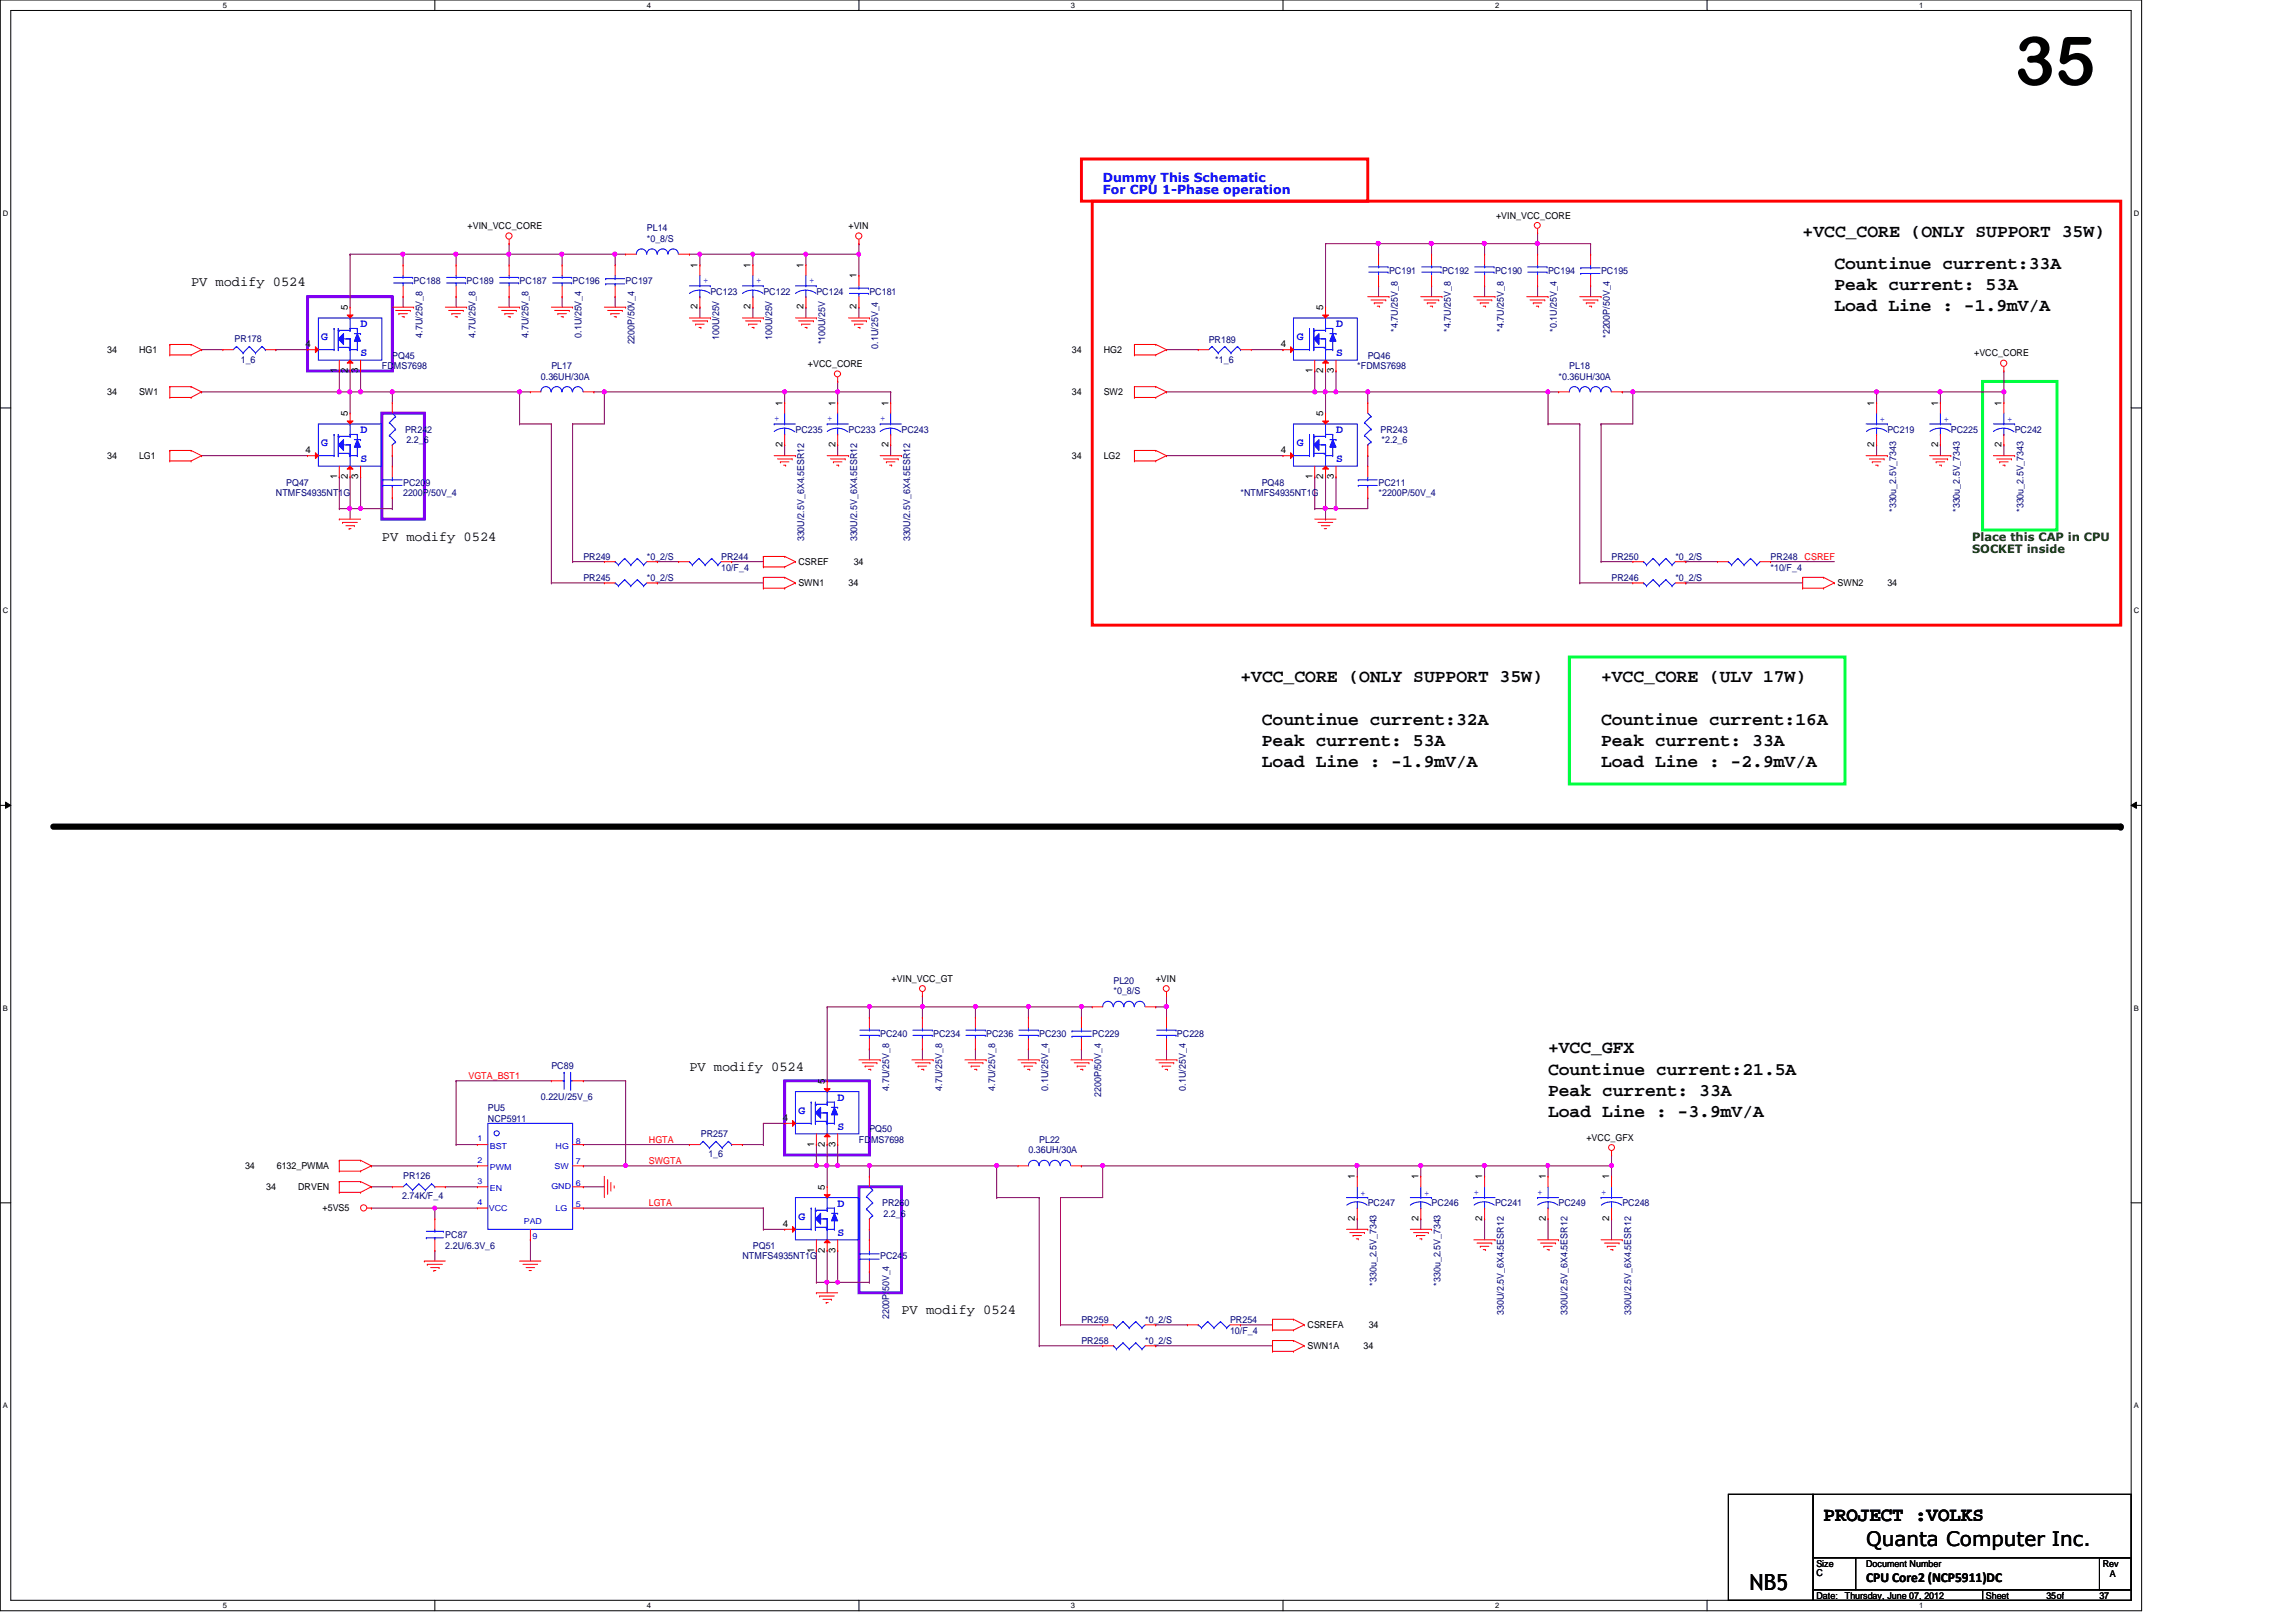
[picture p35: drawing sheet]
<svg xmlns="http://www.w3.org/2000/svg" width="297mm" height="210mm" viewBox="0 0 297 210" stroke-linecap="round" stroke-linejoin="round" font-family="sans-serif">
<defs><g id="words">
<text font-size="8.8" x="260.6" y="11">35</text>
<text font-size="2.9" x="226.4" y="205.8">NB5</text>
<g font-size="2.6">
<text x="235.9" y="196.8">PROJECT :VOLKS</text>
<text x="241.4" y="200.1">Quanta Computer Inc.</text>
</g>
<g font-size="2.3">
<text x="233.2" y="30.7">+VCC_CORE (ONLY SUPPORT 35W)</text>
<text x="237.3" y="34.8">Countinue current:33A</text>
<text x="237.3" y="40.3">Load Line : -1.9mV/A</text>
<text x="237.3" y="37.5">Peak current: 53A</text>
<text x="160.5" y="88.3">+VCC_CORE (ONLY SUPPORT 35W)</text>
<text x="207.1" y="88.3">+VCC_CORE (ULV 17W)</text>
<text x="163.2" y="93.8">Countinue current:32A</text>
<text x="207.1" y="93.8">Countinue current:16A</text>
<text x="163.2" y="99.3">Load Line : -1.9mV/A</text>
<text x="163.2" y="96.5">Peak current: 53A</text>
<text x="207.1" y="99.3">Load Line : -2.9mV/A</text>
<text x="207.1" y="96.5">Peak current: 33A</text>
<text x="200.3" y="136.3">+VCC_GFX</text>
<text x="200.3" y="141.8">Peak current: 33A</text>
<text x="200.3" y="139.1">Countinue current:21.5A</text>
<text x="200.3" y="144.5">Load Line : -3.9mV/A</text>
</g>
<g font-size="1.8">
<text x="24.7" y="37">PV modify 0524</text>
<text x="49.4" y="70">PV modify 0524</text>
<text x="89.2" y="138.6">PV modify 0524</text>
<text x="116.6" y="170.1">PV modify 0524</text>
<text x="241.4" y="204.7">CPU Core2 (NCP5911)DC</text>
</g>
<g font-size="1.6" fill="#00f">
<text x="142.7" y="23.5">Dummy This Schematic</text>
<text x="142.7" y="25.1">For CPU 1-Phase operation</text>
</g>
<g font-size="1.5" fill="#00f">
<text x="41.6" y="44">G</text>
<text x="46.6" y="42.4">D</text>
<text x="46.6" y="46.1">S</text>
<text x="167.8" y="44">G</text>
<text x="172.8" y="42.4">D</text>
<text x="172.8" y="46.1">S</text>
<text x="41.6" y="57.7">G</text>
<text x="46.6" y="56.1">D</text>
<text x="46.6" y="59.8">S</text>
<text x="167.8" y="57.7">G</text>
<text x="172.8" y="56.1">D</text>
<text x="172.8" y="59.8">S</text>
<text x="108.4" y="142.5">D</text>
<text x="103.3" y="144.1">G</text>
<text x="108.4" y="146.2">S</text>
<text x="103.3" y="157.9">G</text>
<text x="108.4" y="156.2">D</text>
<text x="108.4" y="159.9">S</text>
</g>
<g font-size="1.5" fill="#004000">
<text x="255.1" y="70.1">Place this CAP in CPU</text>
<text x="255.1" y="71.5">SOCKET inside</text>
</g>
<g font-size="1.2">
<text x="60.5" y="29.7">+VIN_VCC_CORE</text>
<text x="109.8" y="29.7">+VIN</text>
<text x="193.5" y="28.3">+VIN_VCC_CORE</text>
<text x="90.3" y="34.7" transform="rotate(-90 90.3 34.7)">1</text>
<text x="97.1" y="34.7" transform="rotate(-90 97.1 34.7)">1</text>
<text x="104" y="34.7" transform="rotate(-90 104 34.7)">1</text>
<text x="45" y="40.2" transform="rotate(-90 45 40.2)">5</text>
<text x="90.3" y="40" transform="rotate(-90 90.3 40)">2</text>
<text x="97.1" y="40" transform="rotate(-90 97.1 40)">2</text>
<text x="104" y="40" transform="rotate(-90 104 40)">2</text>
<text x="110.8" y="40" transform="rotate(-90 110.8 40)">2</text>
<text x="110.8" y="36" transform="rotate(-90 110.8 36)">1</text>
<text x="171.2" y="40.2" transform="rotate(-90 171.2 40.2)">5</text>
<text x="13.9" y="45.7">34</text>
<text x="18" y="45.7">HG1</text>
<text x="39.5" y="45">4</text>
<text x="104.5" y="47.5">+VCC_CORE</text>
<text x="138.7" y="45.7">34</text>
<text x="142.8" y="45.7">HG2</text>
<text x="165.7" y="45">4</text>
<text x="255.4" y="46.1">+VCC_CORE</text>
<text x="13.9" y="51.2">34</text>
<text x="18" y="51.2">SW1</text>
<text x="43.6" y="48.3" transform="rotate(-90 43.6 48.3)">1</text>
<text x="45" y="53.9" transform="rotate(-90 45 53.9)">5</text>
<text x="45" y="48.3" transform="rotate(-90 45 48.3)">2</text>
<text x="46.4" y="48.3" transform="rotate(-90 46.4 48.3)">3</text>
<text x="101.2" y="52.5" transform="rotate(-90 101.2 52.5)">1</text>
<text x="108.1" y="52.5" transform="rotate(-90 108.1 52.5)">1</text>
<text x="114.9" y="52.5" transform="rotate(-90 114.9 52.5)">1</text>
<text x="138.7" y="51.2">34</text>
<text x="142.8" y="51.2">SW2</text>
<text x="169.8" y="48.3" transform="rotate(-90 169.8 48.3)">1</text>
<text x="171.2" y="53.9" transform="rotate(-90 171.2 53.9)">5</text>
<text x="171.2" y="48.3" transform="rotate(-90 171.2 48.3)">2</text>
<text x="172.5" y="48.3" transform="rotate(-90 172.5 48.3)">3</text>
<text x="242.5" y="52.5" transform="rotate(-90 242.5 52.5)">1</text>
<text x="250.7" y="52.5" transform="rotate(-90 250.7 52.5)">1</text>
<text x="258.9" y="52.5" transform="rotate(-90 258.9 52.5)">1</text>
<text x="13.9" y="59.4">34</text>
<text x="18" y="59.4">LG1</text>
<text x="39.5" y="58.7">4</text>
<text x="101.2" y="57.9" transform="rotate(-90 101.2 57.9)">2</text>
<text x="108.1" y="57.9" transform="rotate(-90 108.1 57.9)">2</text>
<text x="114.9" y="57.9" transform="rotate(-90 114.9 57.9)">2</text>
<text x="138.7" y="59.4">34</text>
<text x="142.8" y="59.4">LG2</text>
<text x="165.7" y="58.7">4</text>
<text x="242.5" y="57.9" transform="rotate(-90 242.5 57.9)">2</text>
<text x="250.7" y="57.9" transform="rotate(-90 250.7 57.9)">2</text>
<text x="258.9" y="57.9" transform="rotate(-90 258.9 57.9)">2</text>
<text x="43.6" y="62" transform="rotate(-90 43.6 62)">1</text>
<text x="45" y="62" transform="rotate(-90 45 62)">2</text>
<text x="46.4" y="62" transform="rotate(-90 46.4 62)">3</text>
<text x="169.8" y="62" transform="rotate(-90 169.8 62)">1</text>
<text x="171.2" y="62" transform="rotate(-90 171.2 62)">2</text>
<text x="172.5" y="62" transform="rotate(-90 172.5 62)">3</text>
<text x="103.3" y="75.9">SWN1</text>
<text x="103.3" y="73.2">CSREF</text>
<text x="109.8" y="75.9">34</text>
<text x="110.4" y="73.2">34</text>
<text x="237.7" y="75.9">SWN2</text>
<text x="244.2" y="75.9">34</text>
<text x="115.4" y="127">+VIN_VCC_GT</text>
<text x="149.5" y="127">+VIN</text>
<text x="106.7" y="140.3" transform="rotate(-90 106.7 140.3)">5</text>
<text x="101.3" y="145.1">4</text>
<text x="105.3" y="148.4" transform="rotate(-90 105.3 148.4)">1</text>
<text x="106.7" y="148.4" transform="rotate(-90 106.7 148.4)">2</text>
<text x="108.1" y="148.4" transform="rotate(-90 108.1 148.4)">3</text>
<text x="205.2" y="147.6">+VCC_GFX</text>
<text x="31.7" y="151.3">34</text>
<text x="34.5" y="154.1">34</text>
<text x="35.8" y="151.3">6132_PWMA</text>
<text x="38.6" y="154.1">DRVEN</text>
<text x="106.7" y="154" transform="rotate(-90 106.7 154)">5</text>
<text x="175.3" y="152.6" transform="rotate(-90 175.3 152.6)">1</text>
<text x="183.5" y="152.6" transform="rotate(-90 183.5 152.6)">1</text>
<text x="191.8" y="152.6" transform="rotate(-90 191.8 152.6)">1</text>
<text x="200" y="152.6" transform="rotate(-90 200 152.6)">1</text>
<text x="208.2" y="152.6" transform="rotate(-90 208.2 152.6)">1</text>
<text x="41.7" y="156.7">+5VS5</text>
<text x="101.3" y="158.8">4</text>
<text x="175.3" y="158" transform="rotate(-90 175.3 158)">2</text>
<text x="183.5" y="158" transform="rotate(-90 183.5 158)">2</text>
<text x="191.8" y="158" transform="rotate(-90 191.8 158)">2</text>
<text x="200" y="158" transform="rotate(-90 200 158)">2</text>
<text x="208.2" y="158" transform="rotate(-90 208.2 158)">2</text>
<text x="105.3" y="162.1" transform="rotate(-90 105.3 162.1)">1</text>
<text x="106.7" y="162.1" transform="rotate(-90 106.7 162.1)">2</text>
<text x="108.1" y="162.1" transform="rotate(-90 108.1 162.1)">3</text>
<text x="169.2" y="171.9">CSREFA</text>
<text x="177.1" y="171.9">34</text>
<text x="169.2" y="174.6">SWN1A</text>
<text x="176.4" y="174.6">34</text>
<text x="235" y="202.7">Size</text>
<text x="241.4" y="202.7">Document Number</text>
<text x="272" y="202.7">Rev</text>
<text x="235" y="206.9">Date:</text>
<text x="235" y="204">C</text>
<text x="238.7" y="206.9">Thursday, June 07, 2012</text>
<text x="256.9" y="206.9">Sheet</text>
<text x="264.7" y="206.9">35of</text>
<text x="271.6" y="206.9">37</text>
<text x="273" y="204.1">A</text>
</g>
<g font-size="1.2" fill="#000080">
<text x="83.7" y="29.9">PL14</text>
<text x="83.7" y="31.3">*0_8/S</text>
<text x="179.7" y="35.4">PC191</text>
<text x="186.6" y="35.4">PC192</text>
<text x="193.4" y="35.4">PC190</text>
<text x="200.3" y="35.4">PC194</text>
<text x="207.1" y="35.4">PC195</text>
<text x="53.5" y="36.8">PC188</text>
<text x="60.4" y="36.8">PC189</text>
<text x="67.2" y="36.8">PC187</text>
<text x="74.1" y="36.8">PC196</text>
<text x="80.9" y="36.8">PC197</text>
<text x="91.9" y="38.1">PC123</text>
<text x="98.8" y="38.1">PC122</text>
<text x="105.6" y="38.1">PC124</text>
<text x="112.5" y="38.1">PC181</text>
<text x="30.3" y="44.2">PR178</text>
<text x="31.2" y="46.9">1_6</text>
<text x="49.4" y="47.8">FDMS7698</text>
<text x="50.8" y="46.4">PQ45</text>
<text x="54.6" y="43.7" transform="rotate(-90 54.6 43.7)">4.7U/25V_8</text>
<text x="61.5" y="43.7" transform="rotate(-90 61.5 43.7)">4.7U/25V_8</text>
<text x="68.4" y="43.7" transform="rotate(-90 68.4 43.7)">4.7U/25V_8</text>
<text x="71.3" y="47.8">PL17</text>
<text x="75.2" y="43.7" transform="rotate(-90 75.2 43.7)">0.1U/25V_4</text>
<text x="82.1" y="44.6" transform="rotate(-90 82.1 44.6)">2200P/50V_4</text>
<text x="93" y="44" transform="rotate(-90 93 44)">100U/25V</text>
<text x="99.9" y="44" transform="rotate(-90 99.9 44)">100U/25V</text>
<text x="106.8" y="44.6" transform="rotate(-90 106.8 44.6)">*100U/25V</text>
<text x="113.6" y="45.1" transform="rotate(-90 113.6 45.1)">0.1U/25V_4</text>
<text x="156.4" y="44.3">PR189</text>
<text x="157.2" y="46.9">*1_6</text>
<text x="175.6" y="47.8">*FDMS7698</text>
<text x="177" y="46.4">PQ46</text>
<text x="180.8" y="42.9" transform="rotate(-90 180.8 42.9)">*4.7U/25V_8</text>
<text x="187.7" y="42.9" transform="rotate(-90 187.7 42.9)">*4.7U/25V_8</text>
<text x="194.6" y="42.9" transform="rotate(-90 194.6 42.9)">*4.7U/25V_8</text>
<text x="201.4" y="42.9" transform="rotate(-90 201.4 42.9)">*0.1U/25V_4</text>
<text x="203" y="47.8">PL18</text>
<text x="208.3" y="43.7" transform="rotate(-90 208.3 43.7)">*2200P/50V_4</text>
<text x="70" y="49.1">0.36UH/30A</text>
<text x="201.6" y="49.1">*0.36UH/30A</text>
<text x="52.4" y="56">PR242</text>
<text x="52.6" y="57.4">2.2_6</text>
<text x="102.9" y="56">PC235</text>
<text x="109.8" y="56">PC233</text>
<text x="116.6" y="56">PC243</text>
<text x="178.6" y="56">PR243</text>
<text x="178.7" y="57.4">*2.2_6</text>
<text x="244.2" y="56">PC219</text>
<text x="252.4" y="56">PC225</text>
<text x="260.6" y="56">PC242</text>
<text x="35.7" y="64.2">NTMFS4935NT1G</text>
<text x="37" y="62.9">PQ47</text>
<text x="52.2" y="62.9">PC209</text>
<text x="52.2" y="64.2">2200P/50V_4</text>
<text x="160.5" y="64.2">*NTMFS4935NT1G</text>
<text x="163.2" y="62.9">PQ48</text>
<text x="178.3" y="62.9">PC211</text>
<text x="178.3" y="64.2">*2200P/50V_4</text>
<text x="104.1" y="70.1" transform="rotate(-90 104.1 70.1)">330U/2.5V_6X4.5ESR12</text>
<text x="110.9" y="70.1" transform="rotate(-90 110.9 70.1)">330U/2.5V_6X4.5ESR12</text>
<text x="117.8" y="70.1" transform="rotate(-90 117.8 70.1)">330U/2.5V_6X4.5ESR12</text>
<text x="245.3" y="66.3" transform="rotate(-90 245.3 66.3)">*330u_2.5V_7343</text>
<text x="253.5" y="66.3" transform="rotate(-90 253.5 66.3)">*330u_2.5V_7343</text>
<text x="261.8" y="66.3" transform="rotate(-90 261.8 66.3)">*330u_2.5V_7343</text>
<text x="75.5" y="75.2">PR245</text>
<text x="75.5" y="72.4">PR249</text>
<text x="83.7" y="75.2">*0_2/S</text>
<text x="83.7" y="72.4">*0_2/S</text>
<text x="93.3" y="72.4">PR244</text>
<text x="93.3" y="73.8">10/F_4</text>
<text x="208.5" y="75.2">PR246</text>
<text x="208.5" y="72.4">PR250</text>
<text x="216.7" y="75.2">*0_2/S</text>
<text x="216.7" y="72.4">*0_2/S</text>
<text x="229.1" y="72.4">PR248</text>
<text x="229.1" y="73.8">*10/F_4</text>
<text x="144.1" y="127.3">PL20</text>
<text x="144.1" y="128.7">*0_8/S</text>
<text x="113.9" y="134.2">PC240</text>
<text x="120.7" y="134.2">PC234</text>
<text x="127.6" y="134.2">PC236</text>
<text x="134.4" y="134.2">PC230</text>
<text x="141.3" y="134.2">PC229</text>
<text x="152.3" y="134.2">PC228</text>
<text x="63.1" y="143.8">PU5</text>
<text x="70" y="142.4">0.22U/25V_6</text>
<text x="71.3" y="138.3">PC89</text>
<text x="115" y="141.1" transform="rotate(-90 115 141.1)">4.7U/25V_8</text>
<text x="121.9" y="141.1" transform="rotate(-90 121.9 141.1)">4.7U/25V_8</text>
<text x="128.7" y="141.1" transform="rotate(-90 128.7 141.1)">4.7U/25V_8</text>
<text x="135.6" y="141.1" transform="rotate(-90 135.6 141.1)">0.1U/25V_4</text>
<text x="142.4" y="141.9" transform="rotate(-90 142.4 141.9)">2200P/50V_4</text>
<text x="153.4" y="141.1" transform="rotate(-90 153.4 141.1)">0.1U/25V_4</text>
<text x="63.1" y="145.2">NCP5911</text>
<text x="90.7" y="147.2">PR257</text>
<text x="91.6" y="149.7">1_6</text>
<text x="111.1" y="147.9">FDMS7698</text>
<text x="112.5" y="146.5">PQ50</text>
<text x="133.1" y="149.3">0.36UH/30A</text>
<text x="134.4" y="147.9">PL22</text>
<text x="52" y="155.2">2.74K/F_4</text>
<text x="52.2" y="152.6">PR126</text>
<text x="57.6" y="160.2">PC87</text>
<text x="57.6" y="161.6">2.2U/6.3V_6</text>
<text x="97.4" y="161.6">PQ51</text>
<text x="114.1" y="156.1">PR260</text>
<text x="114.3" y="157.5">2.2_6</text>
<text x="177" y="156.1">PC247</text>
<text x="185.2" y="156.1">PC246</text>
<text x="193.4" y="156.1">PC241</text>
<text x="201.6" y="156.1">PC249</text>
<text x="209.9" y="156.1">PC248</text>
<text x="96.1" y="163">NTMFS4935NT1G</text>
<text x="113.9" y="163">PC245</text>
<text x="178.1" y="166.4" transform="rotate(-90 178.1 166.4)">*330u_2.5V_7343</text>
<text x="186.3" y="166.4" transform="rotate(-90 186.3 166.4)">*330u_2.5V_7343</text>
<text x="115" y="170.7" transform="rotate(-90 115 170.7)">2200P/50V_4</text>
<text x="139.9" y="171.2">PR259</text>
<text x="139.9" y="173.9">PR258</text>
<text x="148.2" y="171.2">*0_2/S</text>
<text x="148.2" y="173.9">*0_2/S</text>
<text x="159.1" y="171.2">PR254</text>
<text x="159.1" y="172.6">10/F_4</text>
<text x="194.6" y="170.2" transform="rotate(-90 194.6 170.2)">330U/2.5V_6X4.5ESR12</text>
<text x="202.8" y="170.2" transform="rotate(-90 202.8 170.2)">330U/2.5V_6X4.5ESR12</text>
<text x="211" y="170.2" transform="rotate(-90 211 170.2)">330U/2.5V_6X4.5ESR12</text>
</g>
<g font-size="1.2" fill="#00f">
<text x="91" y="36.7">+</text>
<text x="97.8" y="36.7">+</text>
<text x="104.7" y="36.7">+</text>
<text x="100.2" y="54.5">+</text>
<text x="107" y="54.5">+</text>
<text x="113.9" y="54.5">+</text>
<text x="243.2" y="54.6">+</text>
<text x="251.5" y="54.6">+</text>
<text x="259.7" y="54.6">+</text>
<text x="176" y="154.8">+</text>
<text x="184.2" y="154.8">+</text>
<text x="190.7" y="154.6">+</text>
<text x="198.9" y="154.6">+</text>
<text x="207.1" y="154.6">+</text>
</g>
<g font-size="1.2" fill="#f00">
<text x="233.5" y="72.4">CSREF</text>
<text x="60.6" y="139.6">VGTA_BST1</text>
<text x="83.9" y="147.9">HGTA</text>
<text x="83.9" y="150.6">SWGTA</text>
<text x="83.9" y="156.1">LGTA</text>
</g>
<g font-size="1.1" fill="#00f">
<text x="61.8" y="147.7">1</text>
<text x="63.4" y="148.7">BST</text>
<text x="71.9" y="148.7">HG</text>
<text x="74.5" y="148">8</text>
<text x="61.8" y="150.5">2</text>
<text x="61.8" y="153.2">3</text>
<text x="61.8" y="156">4</text>
<text x="63.4" y="154.2">EN</text>
<text x="63.4" y="151.4">PWM</text>
<text x="71.3" y="153.9">GND</text>
<text x="71.8" y="151.3">SW</text>
<text x="74.5" y="153.5">6</text>
<text x="74.5" y="150.6">7</text>
<text x="63.2" y="156.8">VCC</text>
<text x="67.8" y="158.4">PAD</text>
<text x="68.9" y="160.3">9</text>
<text x="71.9" y="156.8">LG</text>
<text x="74.5" y="156.2">5</text>
</g>
<g font-size="1">
<text x="28.8" y="1">5</text>
<text x="83.7" y="1">4</text>
<text x="138.6" y="1">3</text>
<text x="193.4" y="1">2</text>
<text x="248.3" y="1">1</text>
<text x=".4" y="27.9">D</text>
<text x="276.1" y="27.9">D</text>
<text x=".4" y="79.4">C</text>
<text x="276.1" y="79.4">C</text>
<text x=".4" y="130.8">B</text>
<text x="276.1" y="130.8">B</text>
<text x=".4" y="182.2">A</text>
<text x="276.1" y="182.2">A</text>
<text x="28.8" y="208.1">5</text>
<text x="83.7" y="208.1">4</text>
<text x="138.6" y="208.1">3</text>
<text x="193.4" y="208.1">2</text>
<text x="248.3" y="208.1">1</text>
</g>
</g></defs>
<path d="M0 0h277.1v208.4h-277.1zM1.4 1.4h274.3v205.7h-274.3z" fill="none" stroke="#000" stroke-width=".13"/>
<g fill="#fff">
<path d="M28.8 .1h.6v1.1h-.6z"/>
<path d="M28.8 207.2h.6v1.1h-.6z"/>
</g>
<path d="M56.3 0v1.4M56.3 207.1v1.3" fill="none" stroke="#000" stroke-width=".13"/>
<g fill="#fff">
<path d="M83.7 .1h.5v1.1h-.5z"/>
<path d="M83.7 207.2h.5v1.1h-.5z"/>
</g>
<path d="M111.1 0v1.4M111.1 207.1v1.3" fill="none" stroke="#000" stroke-width=".13"/>
<g fill="#fff">
<path d="M138.6 .1h.5v1.1h-.5z"/>
<path d="M138.6 207.2h.5v1.1h-.5z"/>
</g>
<path d="M166 0v1.4M166 207.1v1.3" fill="none" stroke="#000" stroke-width=".13"/>
<g fill="#fff">
<path d="M193.4 .1h.6v1.1h-.6z"/>
<path d="M193.4 207.2h.6v1.1h-.6z"/>
</g>
<path d="M220.8 0v1.4M220.8 207.1v1.3" fill="none" stroke="#000" stroke-width=".13"/>
<g fill="#fff">
<path d="M248.3 .1h.5v1.1h-.5z"/>
<path d="M248.3 207.2h.5v1.1h-.5z"/>
<path d="M.4 27.1h.7v1.1h-.7z"/>
<path d="M276.1 27.1h.7v1.1h-.7z"/>
<path d="M.4 78.5h.7v1.1h-.7z"/>
<path d="M276.1 78.5h.7v1.1h-.7z"/>
</g>
<path d="M0 52.8h1.4M275.7 52.8h1.4" fill="none" stroke="#000" stroke-width=".13"/>
<g fill="#fff">
<path d="M.4 129.9h.6v1.1h-.6z"/>
<path d="M276.1 129.9h.6v1.1h-.6z"/>
</g>
<path d="M0 104.2h1.4M.7 103.8l.7 .4-.7 .4zM275.7 104.2l.7-.4v.8zM275.7 104.2h1.4" fill="none" stroke="#000" stroke-width=".13"/>
<path d="M.7 103.8l.7 .4-.7 .4zM275.7 104.2l.7-.4v.8z" fill="#000"/>
<g fill="#fff">
<path d="M.4 181.4h.6v1.1h-.6z"/>
<path d="M276.1 181.4h.6v1.1h-.6z"/>
</g>
<path d="M0 155.7h1.4M275.7 155.7h1.4" fill="none" stroke="#000" stroke-width=".13"/>
<path d="M6.9 107h267.5" fill="none" stroke="#000" stroke-width=".8"/>
<circle cx="274.4" cy="107" r=".4" fill="#000"/>
<path d="M139.9 20.6h37v5.4h-37zM141.3 26h133.1v54.9h-133.1z" fill="none" stroke="#f00" stroke-width=".38"/>
<path d="M256.5 49.4h9.6v19.2h-9.6zM203 85h35.7v16.5h-35.7z" fill="none" stroke="#00ff40" stroke-width=".38"/>
<path d="M39.8 38.4h11v9.6h-11zM49.4 53.5h5.5v13.7h-5.5zM101.5 139.9h11v9.6h-11zM111.1 153.6h5.5v13.7h-5.5z" fill="none" stroke="#8000ff" stroke-width=".38"/>
<path d="M50.8 50.7h.1M50.8 50.7h17.8M67.2 50.7h.1M71.3 75.4h.1M71.3 75.4h6.9M85 75.4h.1M85 75.4h13.8" fill="none" stroke="#800040" stroke-width=".13"/>
<circle cx="50.8" cy="50.7" r=".26" fill="#f0f"/>
<circle cx="50.8" cy="50.7" r=".26" fill="none" stroke="#f0f" stroke-width=".13"/>
<g fill="none" stroke="#800040" stroke-width=".13">
<path d="M198.9 31.5h.1M198.9 31.5h6.9M26.1 59h.1M26.1 59h13.7M150.9 59h.1M150.9 59h15.1M176.9 50.7h.1M176.9 50.7h24.7M200.3 50.7h.1M204.4 75.4h.1M204.4 75.4h6.8M207.1 72.7h.1"/>
<path d="M207.1 72.7h4.1M218.1 75.4h.1M218.1 75.4h15.1M98.8 159.1h.1M98.8 145.4h.1M98.8 159.1h2.7M98.8 145.4h2.7M105.6 148.1h.1M105.6 148.1v2.8M107 150.9h.1M108.4 148.1h.1M108.4 148.1v2.8h-1.4"/>
<path d="M128.9 150.9h.1M128.9 150.9h2.8M134.4 174.2h.1M134.4 174.2h8.3M137.2 171.4h.1M137.2 171.4h5.5M149.5 174.2h.1M149.5 174.2h15.1"/>
</g>
<circle cx="108.4" cy="150.8" r=".26" fill="#f0f"/>
<circle cx="108.4" cy="150.8" r=".26" fill="none" stroke="#f0f" stroke-width=".13"/>
<path d="M105.6 150.9h.1M105.6 150.9h1.4M107 150.9h.1M107 148.1h.1M107 148.1v5.5" fill="none" stroke="#800040" stroke-width=".13"/>
<circle cx="107" cy="150.8" r=".26" fill="#f0f"/>
<circle cx="107" cy="150.8" r=".26" fill="none" stroke="#f0f" stroke-width=".13"/>
<path d="M94.7 72.7h.1M94.7 72.7h4.1M229.1 72.7h.1M229.1 72.7h8.2M107 161.8h.1M107 161.8v4.1" fill="none" stroke="#800040" stroke-width=".13"/>
<circle cx="107" cy="165.9" r=".25" fill="#f0f"/>
<circle cx="107" cy="165.9" r=".25" fill="none" stroke="#f0f" stroke-width=".13"/>
<path d="M112.5 150.9h.1M112.5 150.9h16.4M105.6 161.8h.1M105.6 161.8v4.1M160.5 171.4h.1M160.5 171.4h4.1" fill="none" stroke="#800040" stroke-width=".13"/>
<circle cx="128.9" cy="150.8" r=".26" fill="#f0f"/>
<circle cx="128.9" cy="150.8" r=".26" fill="none" stroke="#f0f" stroke-width=".13"/>
<circle cx="112.5" cy="150.8" r=".26" fill="#f0f"/>
<circle cx="112.5" cy="150.8" r=".26" fill="none" stroke="#f0f" stroke-width=".13"/>
<path d="M105.6 165.9h.1M105.6 165.9h1.4M108.4 161.8h.1M108.4 161.8v4.1" fill="none" stroke="#800040" stroke-width=".13"/>
<circle cx="108.4" cy="165.9" r=".25" fill="#f0f"/>
<circle cx="108.4" cy="165.9" r=".25" fill="none" stroke="#f0f" stroke-width=".13"/>
<path d="M45.3 50.7h.1M45.3 50.7v2.8M107 130.3h.1M107 130.3v9.6M108.4 150.9h.1M108.4 150.9h4.1M107 165.9h.1M107 165.9v1.4M107 165.9h1.4" fill="none" stroke="#800040" stroke-width=".13"/>
<circle cx="45.2" cy="50.7" r=".26" fill="#f0f"/>
<circle cx="45.2" cy="50.7" r=".26" fill="none" stroke="#f0f" stroke-width=".13"/>
<path d="M43.9 48h.1M43.9 48v2.7M45.3 50.7h.1M45.3 50.7h1.3M43.9 61.7h.1M43.9 61.7v4.1M45.3 65.8h.1M45.3 65.8v1.4" fill="none" stroke="#800040" stroke-width=".13"/>
<circle cx="45.2" cy="65.8" r=".26" fill="#f0f"/>
<circle cx="45.2" cy="65.8" r=".26" fill="none" stroke="#f0f" stroke-width=".13"/>
<path d="M45.3 65.8h.1M45.3 65.8h1.3" fill="none" stroke="#800040" stroke-width=".13"/>
<circle cx="46.6" cy="65.8" r=".26" fill="#f0f"/>
<circle cx="46.6" cy="65.8" r=".26" fill="none" stroke="#f0f" stroke-width=".13"/>
<path d="M45.3 32.9h.1M45.3 32.9v6.9M46.6 48h.1M46.6 48v2.7M46.6 61.7h.1M46.6 61.7v4.1" fill="none" stroke="#800040" stroke-width=".13"/>
<circle cx="46.6" cy="50.7" r=".26" fill="#f0f"/>
<circle cx="46.6" cy="50.7" r=".26" fill="none" stroke="#f0f" stroke-width=".13"/>
<path d="M46.6 50.7h.1M46.6 50.7h4.2M170.1 50.7h.1M170.1 50.7h1.4M171.5 48h.1M171.5 50.7h.1M171.5 48v5.5M170.1 61.7h.1M170.1 61.7v4.1M171.5 61.7h.1M171.5 61.7v4.1" fill="none" stroke="#800040" stroke-width=".13"/>
<circle cx="171.4" cy="50.7" r=".26" fill="#f0f"/>
<circle cx="171.4" cy="50.7" r=".26" fill="none" stroke="#f0f" stroke-width=".13"/>
<path d="M171.5 67.2h.1M171.5 65.8v1.4M172.8 61.7h.1M172.8 61.7v4.1" fill="none" stroke="#800040" stroke-width=".13"/>
<circle cx="171.4" cy="65.8" r=".26" fill="#f0f"/>
<circle cx="171.4" cy="65.8" r=".26" fill="none" stroke="#f0f" stroke-width=".13"/>
<path d="M171.5 31.5h.1M171.5 31.5v8.3M170.1 48h.1M170.1 48v2.7M171.5 50.7h.1M171.5 50.7h5.4M172.8 48h.1M172.8 50.7h.1M172.8 48v2.7M170.1 65.8h.1M170.1 65.8h2.7M171.5 65.8h.1" fill="none" stroke="#800040" stroke-width=".13"/>
<circle cx="176.9" cy="50.7" r=".26" fill="#f0f"/>
<circle cx="176.9" cy="50.7" r=".26" fill="none" stroke="#f0f" stroke-width=".13"/>
<path d="M172.6 50.5h.2l.2 .1v.3l-.2 .1-.2-.1z" fill-rule="evenodd" fill="#f0f"/>
<path d="M172.6 50.5h.2l.2 .1v.3l-.2 .1-.2-.1z" fill="none" stroke="#f0f" stroke-width=".13"/>
<g fill="none" stroke="#800040" stroke-width=".13">
<path d="M52.2 32.9h.1M52.2 38.4h.1M52.2 32.9v1.4M52.2 38.4v1.4M59 32.9h.1M59 38.4h.1M59 32.9v1.4M59 38.4v1.4M65.9 31.5h.1M65.9 32.9h.1M65.9 38.4h.1M65.9 31.5v2.8"/>
<path d="M65.9 38.4v1.4M72.7 32.9h.1M72.7 38.4h.1M72.7 32.9v1.4M72.7 38.4v1.4M72.7 32.9h6.9M79.6 38.4h.1M79.6 32.9h.1M79.6 32.9v1.4M79.6 38.4v1.4M104.3 32.9h.1M104.3 32.9h6.8"/>
<path d="M111.1 32.9h.1M111.1 31.5h.1M111.1 31.5v4.1"/>
</g>
<path d="M110.9 32.7l.2-.1 .2 .2v.3h-.2h-.2z" fill-rule="evenodd" fill="#f0f"/>
<path d="M110.9 32.7l.2-.1 .2 .2v.3h-.2h-.2z" fill="none" stroke="#f0f" stroke-width=".13"/>
<path d="M104.1 32.7l.1-.1 .2 .2v.3h-.2h-.1z" fill-rule="evenodd" fill="#f0f"/>
<path d="M104.1 32.7l.1-.1 .2 .2v.3h-.2h-.1z" fill="none" stroke="#f0f" stroke-width=".13"/>
<path d="M79.6 32.9h.1M79.6 32.9h1.3" fill="none" stroke="#800040" stroke-width=".13"/>
<circle cx="79.5" cy="32.9" r=".26" fill="#f0f"/>
<circle cx="79.5" cy="32.9" r=".26" fill="none" stroke="#f0f" stroke-width=".13"/>
<path d="M198.9 31.5h.1M198.9 31.5v1.4M209.9 50.7h.1M209.9 50.7h1.3" fill="none" stroke="#800040" stroke-width=".13"/>
<circle cx="198.9" cy="31.5" r=".26" fill="#f0f"/>
<circle cx="198.9" cy="31.5" r=".26" fill="none" stroke="#f0f" stroke-width=".13"/>
<path d="M171.5 31.5h.1M171.5 31.5h6.8" fill="none" stroke="#800040" stroke-width=".13"/>
<circle cx="178.3" cy="31.5" r=".26" fill="#f0f"/>
<circle cx="178.3" cy="31.5" r=".26" fill="none" stroke="#f0f" stroke-width=".13"/>
<g fill="none" stroke="#800040" stroke-width=".13">
<path d="M178.3 31.5h.1M178.3 37h.1M178.3 31.5v1.4M178.3 37v1.4M185.2 31.5h.1M185.2 37h.1M185.2 31.5v1.4M185.2 37v1.4M185.2 31.5h6.9M192.1 31.5h.1M192.1 37h.1M192.1 31.5v1.4"/>
<path d="M192.1 37v1.4"/>
</g>
<circle cx="192" cy="31.5" r=".26" fill="#f0f"/>
<circle cx="192" cy="31.5" r=".26" fill="none" stroke="#f0f" stroke-width=".13"/>
<circle cx="185.2" cy="31.5" r=".26" fill="#f0f"/>
<circle cx="185.2" cy="31.5" r=".26" fill="none" stroke="#f0f" stroke-width=".13"/>
<g fill="none" stroke="#800040" stroke-width=".13">
<path d="M198.9 37h.1M198.9 37v1.4M205.8 37h.1M205.8 31.5h.1M205.8 31.5v1.4M205.8 37v1.4M112.5 135.8h.1M112.5 130.3h.1M112.5 130.3v1.4M112.5 135.8v1.4M119.3 128.9h.1M119.3 128.9v1.4"/>
<path d="M126.2 135.8h.1M126.2 135.8v1.4"/>
</g>
<circle cx="112.5" cy="130.3" r=".26" fill="#f0f"/>
<circle cx="112.5" cy="130.3" r=".26" fill="none" stroke="#f0f" stroke-width=".13"/>
<path d="M119.3 130.3h.1M119.3 130.3v1.4" fill="none" stroke="#800040" stroke-width=".13"/>
<circle cx="119.3" cy="130.3" r=".26" fill="#f0f"/>
<circle cx="119.3" cy="130.3" r=".26" fill="none" stroke="#f0f" stroke-width=".13"/>
<path d="M126.2 130.3h.1M126.2 130.3v1.4M139.9 135.8h.1M139.9 130.3h.1M139.9 130.3v1.4M139.9 135.8v1.4" fill="none" stroke="#800040" stroke-width=".13"/>
<circle cx="126.2" cy="130.3" r=".26" fill="#f0f"/>
<circle cx="126.2" cy="130.3" r=".26" fill="none" stroke="#f0f" stroke-width=".13"/>
<path d="M119.3 130.3h.1M119.3 130.3h13.8M126.2 130.3h.1M133.1 130.3h.1M133.1 130.3v1.4M150.9 135.8h.1M150.9 130.3h.1M150.9 130.3v1.4M150.9 135.8v1.4" fill="none" stroke="#800040" stroke-width=".13"/>
<circle cx="150.9" cy="130.3" r=".26" fill="#f0f"/>
<circle cx="150.9" cy="130.3" r=".26" fill="none" stroke="#f0f" stroke-width=".13"/>
<g fill="none" stroke="#800040" stroke-width=".13">
<path d="M50.8 59h.1M50.8 50.7h.1M50.8 50.7v1.4M50.8 59v1.3M176.9 59h.1M176.9 50.7h.1M176.9 50.7v1.4M176.9 59v1.3M50.8 64.4h.1M50.8 64.4v1.4M74.1 72.7h.1M74.1 72.7h4.1"/>
<path d="M85 72.7h.1M85 72.7h2.8M176.9 64.4h.1M176.9 64.4v1.4M218.1 72.7h.1M218.1 72.7h4.1M112.5 130.3h.1M112.5 130.3h6.8M119.3 135.8h.1M119.3 135.8v1.4M133.1 135.8h.1M133.1 135.8v1.4"/>
<path d="M149.5 130.3h.1M150.9 128.9h.1M150.9 128.9v1.4h-1.4M112.5 159.1h.1M112.5 150.9h.1M112.5 150.9v1.3M112.5 159.1v1.3M139.9 150.9h.1M139.9 150.9h2.8M183.8 150.9h8.3M192.1 157.7h.1M192.1 150.9h.1"/>
<path d="M192.1 150.9v1.3M192.1 157.7v2.7M200.3 150.9h.1M200.3 157.7h.1M200.3 150.9v1.3M200.3 157.7v2.7M208.5 157.7h.1M208.5 157.7v2.7M112.5 164.6h.1M112.5 164.6v1.3M149.5 171.4h.1M149.5 171.4h4.1"/>
</g>
<circle cx="183.8" cy="150.8" r=".26" fill="#f0f"/>
<circle cx="183.8" cy="150.8" r=".26" fill="none" stroke="#f0f" stroke-width=".13"/>
<circle cx="192" cy="150.8" r=".26" fill="#f0f"/>
<circle cx="192" cy="150.8" r=".26" fill="none" stroke="#f0f" stroke-width=".13"/>
<path d="M48 153.6h.1M48 153.6h2.8M56.3 156.3h.1M56.3 156.3h5.5M56.3 156.3v1.4M68.6 160.4h.1M68.6 160.4v2.8" fill="none" stroke="#800040" stroke-width=".13"/>
<path d="M56.1 156.1h.1l.2 .1v.3l-.2 .1-.1-.1z" fill-rule="evenodd" fill="#f0f"/>
<path d="M56.1 156.1h.1l.2 .1v.3l-.2 .1-.1-.1z" fill="none" stroke="#f0f" stroke-width=".13"/>
<g fill="none" stroke="#800040" stroke-width=".13">
<path d="M52.2 32.9h.1M52.2 32.9h6.8M43.9 50.7h.1M45.3 48h.1M45.3 48v2.7h-1.4M76.8 50.7h.1M76.8 50.7h1.4M59 139.9h.1M59 139.9v8.2M59 139.9h12.3M75.5 139.9h.1M75.5 139.9h5.4"/>
<path d="M80.9 139.9h.1M80.9 139.9v11M48 156.3h.1M48 150.9h.1M48 156.3h8.3M48 150.9h13.8M57.6 153.6h.1M57.6 153.6h4.2M59 148.1h.1M59 148.1h2.8M75.5 153.6h.1M75.5 156.3h.1"/>
<path d="M75.5 148.1h.1M75.5 156.3h23.3M75.5 153.6h2.7M75.5 148.1h13.7M98.8 156.3h.1M98.8 156.3v2.8M56.3 161.8h.1M56.3 161.8v1.4"/>
</g>
<circle cx="59" cy="32.9" r=".26" fill="#f0f"/>
<circle cx="59" cy="32.9" r=".26" fill="none" stroke="#f0f" stroke-width=".13"/>
<circle cx="52.1" cy="32.9" r=".26" fill="#f0f"/>
<circle cx="52.1" cy="32.9" r=".26" fill="none" stroke="#f0f" stroke-width=".13"/>
<path d="M101.5 50.7h.1M101.5 50.7h6.9" fill="none" stroke="#800040" stroke-width=".13"/>
<circle cx="108.4" cy="50.7" r=".26" fill="#f0f"/>
<circle cx="108.4" cy="50.7" r=".26" fill="none" stroke="#f0f" stroke-width=".13"/>
<circle cx="101.5" cy="50.7" r=".26" fill="#f0f"/>
<circle cx="101.5" cy="50.7" r=".26" fill="none" stroke="#f0f" stroke-width=".13"/>
<path d="M78.2 50.7h.1M78.2 50.7h23.3M101.5 57.6h.1M101.5 50.7h.1M101.5 50.7v1.4M101.5 57.6v1.4M251 50.7h.1M259.2 48h.1M259.2 48v2.7h-8.2" fill="none" stroke="#800040" stroke-width=".13"/>
<circle cx="259.2" cy="50.7" r=".26" fill="#f0f"/>
<circle cx="259.2" cy="50.7" r=".26" fill="none" stroke="#f0f" stroke-width=".13"/>
<path d="M178.3 31.5h.1M178.3 31.5h6.9M192.1 31.5h.1M198.9 30.1h.1M198.9 30.1v1.4h-6.8M200.3 54.9h.1M200.3 50.7h.1M200.3 54.9h4.1M200.3 50.7v4.2M211.2 50.7h.1M211.2 50.7h31.6" fill="none" stroke="#800040" stroke-width=".13"/>
<path d="M200.1 50.5h.1l.2 .1v.3l-.2 .1-.1-.1z" fill-rule="evenodd" fill="#f0f"/>
<path d="M200.1 50.5h.1l.2 .1v.3l-.2 .1-.1-.1z" fill="none" stroke="#f0f" stroke-width=".13"/>
<path d="M204.4 54.9h.1M204.4 54.9v20.5M207.1 54.9h.1M207.1 54.9v17.8M211.2 50.7h.1M211.2 50.7v4.2h-4.1" fill="none" stroke="#800040" stroke-width=".13"/>
<circle cx="211.2" cy="50.7" r=".26" fill="#f0f"/>
<circle cx="211.2" cy="50.7" r=".26" fill="none" stroke="#f0f" stroke-width=".13"/>
<path d="M67.2 54.9h.1M67.2 50.7h.1M67.2 54.9h4.1M67.2 50.7v4.2M71.3 54.9h.1M71.3 54.9v20.5" fill="none" stroke="#800040" stroke-width=".13"/>
<circle cx="67.2" cy="50.7" r=".26" fill="#f0f"/>
<circle cx="67.2" cy="50.7" r=".26" fill="none" stroke="#f0f" stroke-width=".13"/>
<path d="M74.1 54.9h.1M74.1 54.9v17.8M78.2 50.7h.1M78.2 50.7v4.2h-4.1" fill="none" stroke="#800040" stroke-width=".13"/>
<circle cx="78.2" cy="50.7" r=".26" fill="#f0f"/>
<circle cx="78.2" cy="50.7" r=".26" fill="none" stroke="#f0f" stroke-width=".13"/>
<g fill="none" stroke="#800040" stroke-width=".13">
<path d="M26.1 50.7h.1M26.1 50.7h17.8M108.4 49.4h.1M108.4 49.4v1.3M139.9 130.3h.1M139.9 130.3h1.4M75.5 150.9h.1M75.5 150.9h5.4M128.9 155h.1M128.9 150.9h.1M128.9 155h5.5M128.9 150.9v4.1"/>
<path d="M134.4 155h.1M134.4 155v19.2M137.2 155h.1M137.2 155v16.4M142.7 150.9h.1M142.7 150.9v4.1h-5.5"/>
</g>
<circle cx="43.9" cy="50.7" r=".26" fill="#f0f"/>
<circle cx="43.9" cy="50.7" r=".26" fill="none" stroke="#f0f" stroke-width=".13"/>
<path d="M26.1 45.3h.1M26.1 45.3h2.7M35.7 45.3h.1M35.7 45.3h4.1M150.9 50.7h.1M150.9 50.7h19.2" fill="none" stroke="#800040" stroke-width=".13"/>
<circle cx="170.1" cy="50.7" r=".26" fill="#f0f"/>
<circle cx="170.1" cy="50.7" r=".26" fill="none" stroke="#f0f" stroke-width=".13"/>
<path d="M150.9 45.3h.1M150.9 45.3h4.1M161.9 45.3h4.1M166 45.3h.1M200.3 150.9h.1M200.3 150.9h8.2" fill="none" stroke="#800040" stroke-width=".13"/>
<circle cx="208.5" cy="150.8" r=".26" fill="#f0f"/>
<circle cx="208.5" cy="150.8" r=".26" fill="none" stroke="#f0f" stroke-width=".13"/>
<path d="M200.1 150.6h.1l.2 .1v.3l-.2 .1-.1-.1z" fill-rule="evenodd" fill="#f0f"/>
<path d="M200.1 150.6h.1l.2 .1v.3l-.2 .1-.1-.1z" fill="none" stroke="#f0f" stroke-width=".13"/>
<path d="M80.9 150.9h.1M80.9 150.9h24.7M96.1 148.1h.1M96.1 148.1h2.7M98.8 148.1h.1M98.8 145.4v2.7M192.1 150.9h8.2M200.3 150.9h.1M208.5 150.9h.1M208.5 150.9v1.3" fill="none" stroke="#800040" stroke-width=".13"/>
<circle cx="105.6" cy="150.8" r=".26" fill="#f0f"/>
<circle cx="105.6" cy="150.8" r=".26" fill="none" stroke="#f0f" stroke-width=".13"/>
<circle cx="80.9" cy="150.8" r=".26" fill="#f0f"/>
<circle cx="80.9" cy="150.8" r=".26" fill="none" stroke="#f0f" stroke-width=".13"/>
<path d="M133.1 130.3h.1M133.1 130.3h6.8" fill="none" stroke="#800040" stroke-width=".13"/>
<circle cx="139.9" cy="130.3" r=".26" fill="#f0f"/>
<circle cx="139.9" cy="130.3" r=".26" fill="none" stroke="#f0f" stroke-width=".13"/>
<circle cx="133" cy="130.3" r=".26" fill="#f0f"/>
<circle cx="133" cy="130.3" r=".26" fill="none" stroke="#f0f" stroke-width=".13"/>
<g fill="none" stroke="#800040" stroke-width=".13">
<path d="M89.2 32.9h.1M89.2 32.9h8.2M90.5 32.9h.1M90.5 39.8h.1M90.5 32.9v1.4M90.5 39.8v1.3M97.4 39.8h.1M97.4 32.9h.1M97.4 32.9v1.4M97.4 39.8v1.3M111.1 39.8h.1M111.1 39.8v1.3"/>
<path d="M108.4 50.7h.1M108.4 57.6h.1M108.4 50.7v1.4M108.4 57.6v1.4M108.4 50.7h6.8M115.2 57.6h.1M115.2 50.7h.1M115.2 50.7v1.4M115.2 57.6v1.4M175.6 150.9h.1M175.6 150.9h8.2M183.8 157.7h.1"/>
<path d="M183.8 150.9h.1M183.8 150.9v1.3M183.8 157.7v1.4M208.5 149.5h.1M208.5 149.5v1.4"/>
</g>
<path d="M90.4 32.7l.1-.1 .2 .2v.3h-.2h-.1z" fill-rule="evenodd" fill="#f0f"/>
<path d="M90.4 32.7l.1-.1 .2 .2v.3h-.2h-.1z" fill="none" stroke="#f0f" stroke-width=".13"/>
<path d="M242.8 50.7h.1M242.8 50.7h8.2" fill="none" stroke="#800040" stroke-width=".13"/>
<circle cx="251" cy="50.7" r=".26" fill="#f0f"/>
<circle cx="251" cy="50.7" r=".26" fill="none" stroke="#f0f" stroke-width=".13"/>
<circle cx="242.8" cy="50.7" r=".26" fill="#f0f"/>
<circle cx="242.8" cy="50.7" r=".26" fill="none" stroke="#f0f" stroke-width=".13"/>
<path d="M65.9 32.9h.1M65.9 32.9h6.8M251 50.7h.1M251 57.6h.1M251 50.7v1.4M251 57.6v1.4" fill="none" stroke="#800040" stroke-width=".13"/>
<circle cx="72.7" cy="32.9" r=".26" fill="#f0f"/>
<circle cx="72.7" cy="32.9" r=".26" fill="none" stroke="#f0f" stroke-width=".13"/>
<circle cx="65.8" cy="32.9" r=".26" fill="#f0f"/>
<circle cx="65.8" cy="32.9" r=".26" fill="none" stroke="#f0f" stroke-width=".13"/>
<g fill="none" stroke="#800040" stroke-width=".13">
<path d="M45.3 32.9h.1M45.3 32.9h6.9M59 32.9h.1M59 32.9h6.9M242.8 57.6h.1M242.8 50.7h.1M242.8 50.7v1.4M242.8 57.6v1.4M259.2 57.6h.1M259.2 50.7h.1M259.2 50.7v1.4M259.2 57.6v1.4"/>
<path d="M43.9 65.8h.1M45.3 61.7h.1M45.3 61.7v4.1h-1.4M46.6 65.8h4.2M50.8 65.8h.1M172.8 65.8h.1M172.8 65.8h4.1M107 130.3h5.5M112.5 130.3h.1M108.4 165.9h4.1M112.5 165.9h.1"/>
</g>
<path d="M172.6 65.6l.2-.1 .2 .1v.4h-.2h-.2z" fill-rule="evenodd" fill="#f0f"/>
<path d="M172.6 65.6l.2-.1 .2 .1v.4h-.2h-.2z" fill="none" stroke="#f0f" stroke-width=".13"/>
<path d="M142.7 150.9h.1M142.7 150.9h32.9M175.6 157.7h.1M175.6 150.9h.1M175.6 150.9v1.3M175.6 157.7v1.4" fill="none" stroke="#800040" stroke-width=".13"/>
<circle cx="175.6" cy="150.8" r=".26" fill="#f0f"/>
<circle cx="175.6" cy="150.8" r=".26" fill="none" stroke="#f0f" stroke-width=".13"/>
<circle cx="142.7" cy="150.8" r=".26" fill="#f0f"/>
<circle cx="142.7" cy="150.8" r=".26" fill="none" stroke="#f0f" stroke-width=".13"/>
<path d="M97.4 32.9h.1M97.4 32.9h6.9M104.3 39.8h.1M104.3 32.9h.1M104.3 32.9v1.4M104.3 39.8v1.3" fill="none" stroke="#800040" stroke-width=".13"/>
<path d="M97.2 32.7l.2-.1 .2 .2-.1 .3h-.1h-.2z" fill-rule="evenodd" fill="#f0f"/>
<path d="M97.2 32.7l.2-.1 .2 .2-.1 .3h-.1h-.2z" fill="none" stroke="#f0f" stroke-width=".13"/>
<g fill="none" stroke="#f00" stroke-width=".13">
<path d="M50.8 39.8h2.7M52.2 34.3h.1M52.2 38.4h.1M52.2 34.3v1.3M52.2 37v1.4M53.5 39.8h.1M57.6 39.8h2.8M59 34.3h.1M59 38.4h.1M59 34.3v1.3M59 37v1.4M60.4 39.8h.1"/>
<path d="M64.5 39.8h2.7M65.9 31.5h.1M65.9 34.3h.1M65.9 38.4h.1M65.9 31v.5M65.9 34.3v1.3M65.9 37v1.4M67.2 39.8h.1M71.3 39.8h2.8M74.1 39.8h.1M78.2 39.8h2.7M79.6 38.4h.1"/>
<path d="M79.6 34.3h.1M79.6 34.3v1.3M79.6 37v1.4M80.9 39.8h.1M104.3 34.3h.1M104.3 39.8h.1M104.3 34.3v1.3M104.3 38.4v1.4M111.1 31.5h.1M111.1 35.6h.1M111.1 39.8h.1M111.1 31v.5"/>
<path d="M111.1 35.6v1.4M111.1 38.4v1.4M176.9 38.4h2.8M177.4 38.8h1.9M177.8 39.2h.1M177.8 39.2h1.1M178.2 39.6h.3M178.5 39.6h.1M179.3 38.8h.1M179.7 38.4h.1M183.8 38.4h2.8M184.2 38.8h1.9"/>
<path d="M184.7 39.2h.1M184.7 39.2h1.1M185 39.6h.3M185.2 32.9h.1M185.2 37h.1M185.2 32.9v1.4M185.2 35.6v1.4M185.3 39.6h.1M186.1 38.8h.1M186.6 38.4h.1M190.7 38.4h2.7M191.1 38.8h1.9"/>
<path d="M191.5 39.2h.1M191.5 39.2h1.1M191.9 39.6h.3M192.2 39.6h.1M193 38.8h.1M193.4 38.4h.1M197.5 38.4h2.8M197.9 38.8h2M198.4 39.2h.1M198.4 39.2h1.1M198.8 39.6h.2M198.9 30.1h.1"/>
<path d="M198.9 29.6v.5M199 39.6h.1M199.9 38.8h.1M200.3 38.4h.1M204.4 38.4h2.7M204.8 38.8h1.9M205.2 39.2h.1M205.2 39.2h1.1M205.6 39.6h.3M205.8 37h.1M205.8 32.9h.1M205.8 32.9v1.4"/>
<path d="M205.8 35.6v1.4M205.9 39.6h.1M206.7 38.8h.1M207.1 38.4h.1M22 45.9h.1M22 44.6h.1M22 51.4h.1M22 50h.1M22 59.6h.1M22 58.3h.1M22 44.6h2.7M22 45.9h2.7"/>
<path d="M22 50h2.7M22 51.4h2.7M22 58.3h2.7M22 59.6h2.7M22 44.6v1.3M22 50v1.4M22 58.3v1.3M24.7 44.6h.1M24.7 45.9h.1M24.7 50h.1M24.7 51.4h.1M24.7 58.3h.1"/>
<path d="M24.7 59.6h.1M24.7 44.6l1.4 .7M24.7 50l1.4 .7M24.7 58.3l1.4 .7M26.1 45.3h.1M26.1 50.7h.1M26.1 59h.1M26.1 45.3l-1.4 .6M26.1 50.7l-1.4 .7M26.1 59l-1.4 .6M50.8 52.1h.1M50.8 59h.1"/>
<path d="M50.8 52.1v1.4M50.8 57.6v1.4M51.2 40.2h1.9M51.6 40.6h.1M51.6 40.6h1.1M52 41h.3M52.3 41h.1M53.1 40.2h.1M58 40.2h1.9M58.5 40.6h.1M58.5 40.6h1.1M58.9 41h.2"/>
<path d="M59.1 41h.1M59.9 40.2h.1M64.9 40.2h1.9M65.3 40.6h.1M65.3 40.6h1.1M65.7 41h.3M66 41h.1M66.8 40.2h.1M68.6 50.7h.1M68.6 50.7h1.4M71.8 40.2h1.9M72.2 40.6h.1"/>
<path d="M72.2 40.6h1.1M72.6 41h.3M72.9 41h.1M73.7 40.2h.1M75.5 50.7h1.3M76.8 50.7h.1M78.6 40.2h1.9M79 40.6h.1M79 40.6h1.1M79.5 41h.2M79.7 41h.1M80.5 40.2h.1"/>
<path d="M89.2 41.1h2.7M89.6 41.5h1.9M90 42h.1M90 42h1.1M90.4 42.4h.3M90.7 42.4h.1M91.5 41.5h.1M91.9 41.1h.1M96.1 41.1h2.7M96.4 41.5h2M96.9 42h.1M96.9 42h1.1"/>
<path d="M97.3 42.4h.2M97.5 42.4h.1M98.4 41.5h.1M98.8 41.1h.1M100.2 59h2.7M100.6 59.4h1.9M101 59.8h.1M101 59.8h1.1M101.5 52.1h.1M101.5 57.6h.1M101.5 52.1v1.4M101.5 56.2v1.4"/>
<path d="M102.5 59.4h.1M102.9 59h.1M102.9 41.1h2.7M103.3 41.5h1.9M103.7 42h.1M103.7 42h1.1M104.1 42.4h.3M104.4 42.4h.1M105.2 41.5h.1M105.6 41.1h.1M107 59h2.8M107.4 59.4h1.9"/>
<path d="M107.8 59.8h.1M107.8 59.8h1.1M108.4 49.4h.1M108.4 48.8v.6M109.3 59.4h.1M109.8 59h.1M109.8 41.1h2.7M110.1 41.5h2M110.6 42h.1M110.6 42h1.1M111 42.4h.2M111.2 42.4h.1"/>
<path d="M112.1 41.5h.1M112.5 41.1h.1M113.9 59h2.7M114.3 59.4h1.9M114.7 59.8h.1M114.7 59.8h1.1M115.2 52.1h.1M115.2 57.6h.1M115.2 52.1v1.4M115.2 56.2v1.4M116.2 59.4h.1M116.6 59h.1"/>
<path d="M146.8 45.9h.1M146.8 44.6h.1M146.8 51.4h.1M146.8 50h.1M146.8 59.6h.1M146.8 58.3h.1M146.8 44.6h2.7M146.8 45.9h2.7M146.8 44.6v1.3M146.8 50v1.4M146.8 58.3v1.3M146.8 50h2.7"/>
<path d="M146.8 51.4h2.7M146.8 58.3h2.7M146.8 59.6h2.7M149.5 44.6h.1M149.5 45.9h.1M149.5 50h.1M149.5 51.4h.1M149.5 58.3h.1M149.5 59.6h.1M149.5 44.6l1.4 .7M149.5 50l1.4 .7M149.5 58.3l1.4 .7"/>
<path d="M150.9 45.3h.1M150.9 50.7h.1M150.9 59h.1M150.9 45.3l-1.4 .6M150.9 50.7l-1.4 .7M150.9 59l-1.4 .6M176.9 52.1h.1M176.9 59h.1M176.9 52.1v1.4M176.9 57.6v1.4M241.4 59h2.8M241.8 59.4h2"/>
<path d="M242.2 59.8h.1M242.2 59.8h1.1M243.8 59.4h.1M244.2 59h.1M249.6 59h2.8M250.1 59.4h1.9M250.5 59.8h.1M250.5 59.8h1.1M252 59.4h.1M252.4 59h.1M257.9 59h2.7M258.3 59.4h1.9"/>
<path d="M258.7 59.8h.1M258.7 59.8h1.1M259.2 48h.1M259.2 47.5v.5M260.2 59.4h.1M260.6 59h.1M43.9 67.2h.1M43.9 67.2h2.7M44.3 67.6h.1M44.3 67.6h1.9M44.7 68h1.1M45.2 68.4h.1"/>
<path d="M45.2 68.4h.2M45.8 68h.1M50.8 64.4h.1M50.8 60.3h.1M50.8 60.3v1.4M50.8 63.1v1.3M98.8 74.7h.1M98.8 76.1h.1M98.8 72h.1M98.8 73.4h.1M98.8 74.7h2.7M98.8 72v1.4"/>
<path d="M98.8 74.7v1.4M98.8 76.1h2.7M98.8 72h2.7M98.8 73.4h2.7M101.4 60.2h.2M101.5 74.7h.1M101.5 76.1h.1M101.5 72h.1M101.5 73.4h.1M101.5 74.7l1.4 .7M101.5 72l1.4 .7M101.6 60.2h.1"/>
<path d="M102.9 75.4h.1M102.9 72.7h.1M102.9 75.4l-1.4 .7M102.9 72.7l-1.4 .7M108.2 60.2h.3M108.5 60.2h.1M115.1 60.2h.3M115.4 60.2h.1M170.1 67.2h2.7M170.5 67.6h1.9M170.9 68h1.1M171.3 68.4h.3"/>
<path d="M222.2 72.7h.1M222.2 72.7h1.4M227.7 72.7h1.4M229.1 72.7h.1M233.2 74.7h.1M233.2 76.1h.1M233.2 74.7h2.7M233.2 76.1h2.7M233.2 74.7v1.4M235.9 74.7h.1M235.9 76.1h.1M235.9 74.7l1.4 .7"/>
<path d="M237.3 75.4h.1M237.3 75.4l-1.4 .7M242.7 60.2h.2M242.9 60.2h.1M250.9 60.2h.3M251.2 60.2h.1M259.1 60.2h.3M259.4 60.2h.1M71.3 139.9h.1M71.3 139.9h1.4M74.1 139.9h1.4M75.5 139.9h.1"/>
<path d="M111.1 137.2h2.8M111.5 137.5h1.9M111.9 138h.1M111.9 138h1.1M112.3 138.4h.3M112.5 131.7h.1M112.5 135.8h.1M112.5 131.7v1.3M112.5 134.4v1.4M112.6 138.4h.1M113.4 137.5h.1M113.9 137.2h.1"/>
<path d="M118 137.2h2.7M118.4 137.5h1.9M118.8 138h.1M118.8 138h1.1M119.2 138.4h.3M119.3 128.9h.1M119.3 128.4v.5M119.5 138.4h.1M120.3 137.5h.1M120.7 137.2h.1M124.8 137.2h2.8M125.3 137.5h1.9"/>
<path d="M125.6 138h.1M125.6 138h1.1M126.1 138.4h.3M126.2 131.7h.1M126.2 135.8h.1M126.2 131.7v1.3M126.2 134.4v1.4M126.4 138.4h.1M127.2 137.5h.1M127.6 137.2h.1M131.7 137.2h2.7M132.1 137.5h1.9"/>
<path d="M132.5 138h.1M132.5 138h1.1M132.9 138.4h.3M133.2 138.4h.1M134 137.5h.1M134.4 137.2h.1M138.6 137.2h2.7M139 137.5h1.9M139.4 138h.1M139.4 138h1.1M139.8 138.4h.3M139.9 135.8h.1"/>
<path d="M139.9 131.7h.1M139.9 131.7v1.3M139.9 134.4v1.4M140.1 138.4h.1M140.9 137.5h.1M141.3 137.2h.1M149.5 137.2h2.8M149.9 137.5h1.9M150.4 138h.1M150.4 138h1.1M150.7 138.4h.3M150.9 128.9h.1"/>
<path d="M150.9 128.4v.5M151 138.4h.1M151.8 137.5h.1M152.3 137.2h.1M43.9 151.6h.1M43.9 150.2h.1M43.9 154.3h.1M43.9 152.9h.1M43.9 150.2h2.7M43.9 151.6h2.7M43.9 150.2v1.4M43.9 152.9v1.4"/>
<path d="M43.9 152.9h2.7M43.9 154.3h2.7M46.6 150.2h.1M46.6 151.6h.1M46.6 152.9h.1M46.6 154.3h.1M46.6 150.2l1.4 .7M46.6 152.9l1.4 .7M47.5 156.3h.5M48 150.9h.1M48 153.6h.1M48 156.3h.1"/>
<path d="M48 150.9l-1.4 .7M48 153.6l-1.4 .7M61.8 148.1h.1M61.8 150.9h.1M61.8 153.6h.1M61.8 156.3h.1M61.8 156.3h1.3M61.8 150.9h1.3M61.8 148.1h1.3M61.8 153.6h1.3M68.6 159.1v1.3M74.1 156.3h1.4"/>
<path d="M74.1 150.9h1.4M74.1 148.1h1.4M74.1 153.6h1.4M75.5 153.6h.1M75.5 150.9h.1M75.5 148.1h.1M75.5 156.3h.1M78.2 152.2v2.8M78.6 152.7v1.9M79 153v1.1M79.5 153.5v.3M89.2 148.1h.1"/>
<path d="M89.2 148.1h1.3M94.7 148.1h1.4M96.1 148.1h.1M131.7 150.9h.1M131.7 150.9h1.4M138.6 150.9h1.3M139.9 150.9h.1M174.2 159.1h2.7M174.6 159.5h1.9M175 159.9h.1M175 159.9h1.1M175.6 152.2h.1"/>
<path d="M175.6 157.7h.1M175.6 152.2v1.4M175.6 156.3v1.4M176.5 159.5h.1M176.9 159.1h.1M182.5 159.1h2.7M182.9 159.5h1.9M183.3 159.9h.1M183.3 159.9h1.1M183.8 152.2h.1M183.8 157.7h.1M183.8 152.2v1.4"/>
<path d="M183.8 156.3v1.4M184.8 159.5h.1M185.2 159.1h.1M200.3 152.2h.1M200.3 157.7h.1M200.3 152.2v1.4M200.3 156.3v1.4M208.5 149.5h.1M208.5 148.9v.6M54.9 163.2h.1M54.9 163.2h2.7M55.3 163.6h.1"/>
<path d="M55.3 163.6h1.9M55.7 164h1.1M56.1 164.4h.1M56.1 164.4h.3M56.8 164h.1M67.2 163.2h2.8M67.6 163.6h2M68.1 164h1.1M68.4 164.4h.3M68.6 160.4h.1M105.6 167.3h.1M105.6 167.3h2.8"/>
<path d="M106 167.7h.1M106 167.7h1.9M106.5 168.1h1.1M106.9 168.6h.1M106.9 168.6h.2M107.6 168.1h.1M142.7 171.4h.1M142.7 171.4h1.4M148.2 171.4h1.3M149.5 171.4h.1M164.6 170.7h.1M164.6 172.1h.1"/>
<path d="M164.6 173.5h.1M164.6 174.9h.1M164.6 170.7h2.7M164.6 170.7v1.4M164.6 173.5v1.4M164.6 172.1h2.7M164.6 173.5h2.7M164.6 174.9h2.7M167.3 170.7h.1M167.3 172.1h.1M167.3 173.5h.1M167.3 174.9h.1"/>
<path d="M167.3 170.7l1.4 .7M167.3 173.5l1.4 .7M168.7 171.4h.1M168.7 174.2h.1M168.7 171.4l-1.4 .7M168.7 174.2l-1.4 .7M175.5 160.3h.2M175.7 160.3h.1M183.7 160.3h.2M183.9 160.3h.1M190.7 160.4h2.7M191.1 160.9h1.9"/>
<path d="M191.5 161.3h.1M191.5 161.3h1.1M191.9 161.7h.3M192.2 161.7h.1M193 160.9h.1M193.4 160.4h.1M198.9 160.4h2.7M199.3 160.9h1.9M199.7 161.3h.1M199.7 161.3h1.1M200.1 161.7h.3M200.4 161.7h.1"/>
<path d="M201.2 160.9h.1M201.6 160.4h.1M207.1 160.4h2.8M207.6 160.9h1.9M207.9 161.3h.1M207.9 161.3h1.1M208.4 161.7h.3M208.7 161.7h.1M209.5 160.9h.1M209.9 160.4h.1"/>
<circle cx="65.8" cy="30.5" r=".4"/>
<circle cx="111.1" cy="30.5" r=".4"/>
<circle cx="198.9" cy="29.2" r=".38"/>
<circle cx="108.4" cy="48.4" r=".39"/>
<circle cx="259.2" cy="47" r=".4"/>
<circle cx="119.3" cy="127.9" r=".38"/>
<circle cx="150.9" cy="127.9" r=".38"/>
<circle cx="47" cy="156.3" r=".4"/>
<circle cx="208.5" cy="148.5" r=".38"/>
</g>
<path d="M223.6 193.4h11v13.7h-11zM234.6 193.4h41.1v8.2h-41.1zM234.6 201.6h5.5v4.1h-5.5zM234.6 205.7h21.9v1.4h-21.9zM240.1 201.6h35.6v4.1h-35.6zM256.5 205.7h19.2v1.4h-19.2zM271.6 201.6h4.1v4.1h-4.1z" fill="none" stroke="#000" stroke-width=".13"/>
<g fill="none" stroke="#00f" stroke-width=".13">
<path d="M50.9 36.6h2.5M50.9 35.9h2.5M52.2 35.9h.1M52.2 36.6h.1M52.2 35.6v.3M52.2 36.6v.4M53.4 36.6h.1M53.4 35.9h.1M57.8 36.6h2.4M57.8 35.9h2.4M59 35.9h.1M59 36.6h.1"/>
<path d="M59 35.6v.3M59 36.6v.4M60.2 36.6h.1M60.2 35.9h.1M64.6 36.6h2.5M64.6 35.9h2.5M65.9 35.9h.1M65.9 36.6h.1M65.9 35.6v.3M65.9 36.6v.4M67.1 36.6h.1M67.1 35.9h.1"/>
<path d="M78.4 36.1h.1M78.4 36.7h.1M78.4 36.1h2.4M78.4 36.7h2.4M79.6 36.7h.1M79.6 36.1h.1M79.6 35.6v.5M79.6 36.7v.3M102.9 37h2.7M104.3 38.4h.1M104.3 37h.1M104.3 37.5a2.12 2.12 0 0 1 1.3 .5"/>
<path d="M104.3 37.5h-.1a2.12 2.12 0 0 0-1.3 .5M104.3 35.6v1.4M104.3 37.5v.9M105.6 37h.1M109.9 38h2.4M109.9 37.3h2.4M111.1 37.3h.1M111.1 38h.1M111.1 37v.3M111.1 38v.4M112.3 38h.1M112.3 37.3h.1"/>
<path d="M183.9 35.2h2.5M183.9 34.5h2.5M185.2 34.5h.1M185.2 35.2h.1M185.2 34.3v.2M185.2 35.2v.4M186.4 35.2h.1M186.4 34.5h.1M204.5 34.7h.1M204.5 35.4h.1M204.5 34.7h2.5M204.5 35.4h2.5"/>
<path d="M205.8 35.4h.1M205.8 34.7h.1M205.8 34.3v.4M205.8 35.4v.2M50.4 54.7h.1M50.4 56.3h.1M50.4 54.7l.8 .8M50.4 56.3l.8 .9M50.8 57.6h.1M50.8 53.5l.4 .4M51.2 53.9h.1M51.2 55.5h.1"/>
<path d="M51.2 57.2h.1M51.2 53.9l-.8 .8M51.2 55.5l-.8 .8M51.2 57.2l-.4 .4M70 50.7a.66 .66 0 0 1 .6-.7 .66 .66 0 0 1 .7 .7M71.3 50.7a.68 .68 0 0 1 .7-.7 .68 .68 0 0 1 .7 .7M72.7 50.7a.66 .66 0 0 1 .7-.7 .66 .66 0 0 1 .6 .7M74.1 50.7a.68 .68 0 0 1 .7-.7 .68 .68 0 0 1 .6 .7M100.2 54.9h.1M100.2 54.9h2.7M101.5 56.2h.1M101.5 54.9h.1"/>
<path d="M101.5 55.4a2.12 2.12 0 0 0-1.3 .4M101.5 55.4a2.16 2.16 0 0 1 1.3 .5M101.5 53.5v1.4M101.5 55.4v.8M113.9 54.9h.1M113.9 54.9h2.7M115.2 56.2h.1M115.2 54.9h.1M115.2 55.4a2.12 2.12 0 0 0-1.3 .4M115.2 55.4a2.16 2.16 0 0 1 1.3 .5M115.2 53.5v1.4M115.2 55.4v.8"/>
<path d="M176.5 54.7h.1M176.5 56.3h.1M176.5 54.7l.9 .8M176.5 56.3l.9 .9M176.9 57.6h.1M176.9 53.5l.5 .4M177.4 53.9h.1M177.4 55.5h.1M177.4 57.2h.1M177.4 53.9l-.9 .8M177.4 55.5l-.9 .8M177.4 57.2l-.5 .4"/>
<path d="M49.5 62.1h.1M49.5 62.8h.1M49.5 62.1h2.5M49.5 62.8h2.5M50.8 62.8h.1M50.8 62.1h.1M50.8 61.7v.4M50.8 62.8v.3M223.6 72.7h.1M223.6 72.7l.4 .4M224 73.1h.1M224.8 72.3h.1"/>
<path d="M224.8 72.3l.8 .8M224.8 72.3l-.8 .8M225.6 73.1h.1M226.5 72.3h.1M226.5 72.3l.8 .8M226.5 72.3l-.9 .8M227.3 73.1h.1M227.7 72.7l-.4 .4M72.7 139.9h.3M73 139.9h.1M73 138.8h.1M73 138.8v2.2"/>
<path d="M73.8 139.9h.1M73.8 139.9h.3M73.8 138.8v2.2M111.2 134h2.5M111.2 133.3h2.5M112.5 133.3h.1M112.5 134h.1M112.5 133v.3M112.5 134v.4M113.7 134h.1M113.7 133.3h.1M125 134h2.5"/>
<path d="M125 133.3h2.5M126.2 133.3h.1M126.2 134h.1M126.2 133v.3M126.2 134v.4M127.5 134h.1M127.5 133.3h.1M138.7 133.4h.1M138.7 134.1h.1M138.7 133.4h2.5M138.7 134.1h2.5M139.9 134.1h.1"/>
<path d="M139.9 133.4h.1M139.9 133v.4M139.9 134.1v.3M63.1 145.4h11v13.7h-11zM73.8 141h.1M91 147.7h.1M91 147.7l-.5 .4M91 147.7l.8 .8M91.8 148.5h.1M92.6 147.7h.1M92.6 147.7l-.8 .8M92.6 147.7l.8 .8"/>
<path d="M93.4 148.5h.1M94.2 147.7h.1M94.2 147.7l-.8 .8M94.2 147.7l.5 .4M94.7 148.1h.1M134.4 150.8a.68 .68 0 0 0-.7-.6 .68 .68 0 0 0-.6 .7M135.8 150.8a.66 .66 0 0 0-.7-.6 .66 .66 0 0 0-.7 .7M137.2 150.8a.68 .68 0 0 0-.7-.6 .68 .68 0 0 0-.7 .7M138.5 150.8a.66 .66 0 0 0-.7-.6 .66 .66 0 0 0-.6 .7M174.2 155h2.7M175.6 156.3h.1M175.6 155h.1"/>
<path d="M175.6 155.5a1.92 1.92 0 0 1 1.3 .5M175.6 155.5a2.12 2.12 0 0 0-1.4 .5M175.6 153.6v1.4M175.6 155.5v.8M176.9 155h.1M182.5 155h2.7M183.8 156.3h.1M183.8 155h.1M183.8 155.5a2.16 2.16 0 0 1 1.3 .5M183.8 155.5a2.12 2.12 0 0 0-1.3 .5M183.8 153.6v1.4M183.8 155.5v.8"/>
<path d="M185.2 155h.1M198.9 155h.1M198.9 155h2.7M200.3 156.3h.1M200.3 155h.1M200.3 155.5h-.1a2.12 2.12 0 0 0-1.3 .5M200.3 155.5a1.92 1.92 0 0 1 1.2 .5M200.3 153.6v1.4M200.3 155.5v.8M144.1 171.4h.1M144.1 171.4l.3 .4M144.4 171.8h.1"/>
<path d="M145.3 171h.1M145.3 171l.8 .8M145.3 171l-.9 .8M146.1 171.8h.1M146.9 171h.1M146.9 171l.8 .8M146.9 171l-.8 .8M147.7 171.8h.1M148.2 171.4l-.5 .4"/>
<circle cx="64.3" cy="146.7" r=".33"/>
</g>
<path d="M43.8 43.9l.6-.7v1.4z" fill="#00f"/>
<path d="M43.8 43.9l.6-.7v1.4z" fill="none" stroke="#00f" stroke-width=".13"/>
<path d="M46.2 43.2l.4 1h-.8z" fill="#00f"/>
<g fill="none" stroke="#00f" stroke-width=".13">
<path d="M41.2 41.1h8.2v5.5h-8.2zM41.2 45.3h2M43.2 45.3h.1M43.2 42.5h.1M43.2 42.5v2.8M43.8 45.3h.1M43.8 42.8h.1M43.8 42.5v2.8M43.8 42.8h1.5M43.8 45h1.5M43.9 42.8h.1M44.4 43.9h.9"/>
<path d="M45.2 45h.1M45.3 42.8h.1M45.3 43.9h.1M45.3 45.3h.1M45.3 45h.1M45.3 41.1h.1M45.3 46.6h.1M45.3 41.1v1.7M45.3 43.9v2.7M45.3 45.3h.9M45.3 42.5h.9M45.8 43.2h.8"/>
<path d="M46.2 43.2l.4 1h-.8zM46.2 42.5h.1M46.2 43.2h.1M46.2 45.3h.1M46.2 42.5v.7M46.2 44.2v1.1M46.6 43.2h.1"/>
</g>
<path d="M40.8 44.9l.4 .4-.4 .3z" fill="#f00"/>
<path d="M39.8 45.3h.1M39.8 45.3h1.4M40.8 44.9l.4 .4-.4 .3z" fill="none" stroke="#f00" stroke-width=".13"/>
<path d="M44.9 47l.4-.4 .4 .4z" fill="#f00"/>
<path d="M43.9 48h.1M43.9 46.6v1.4M44.9 47l.4-.4 .4 .4zM45.3 48h.1M45.3 46.6v1.4M46.6 48h.1M46.6 46.6v1.4" fill="none" stroke="#f00" stroke-width=".13"/>
<path d="M44.9 40.8h.8l-.4 .3z" fill="#f00"/>
<g fill="none" stroke="#f00" stroke-width=".13">
<path d="M45.3 39.8h.1M45.3 39.8v1.3M80.9 32.9h.1M80.9 32.9h1.4M87.8 32.9h1.4M89.2 32.9h.1M90.5 34.3h.1M90.5 39.8h.1M90.5 34.3v1.3M90.5 38.4v1.4M178.3 32.9h.1M178.3 37h.1"/>
<path d="M178.3 32.9v1.4M178.3 35.6v1.4M28.8 45.3h.1M28.8 45.3h1.4M34.3 45.3h1.4M35.7 45.3h.1M44.9 40.8h.8l-.4 .3zM108.4 52.1h.1M108.4 57.6h.1M108.4 52.1v1.4M108.4 56.2v1.4M155 45.3h.1"/>
<path d="M155 45.3h1.4M160.5 45.3h1.4M161.9 45.3h.1M259.2 52.1h.1M259.2 57.6h.1M259.2 52.1v1.4M259.2 56.2v1.4M87.8 72.7h.1M87.8 72.7h1.4M93.3 72.7h1.4M94.7 72.7h.1M176.9 64.4h.1"/>
<path d="M176.9 60.3h.1M176.9 60.3v1.4M176.9 63.1v1.3M141.3 130.3h.1M141.3 130.3h1.4M148.2 130.3h1.3M149.5 130.3h.1M112.5 152.2h.1M112.5 159.1h.1M112.5 152.2v1.4M112.5 157.7v1.4M192.1 152.2h.1"/>
<path d="M192.1 157.7h.1M192.1 152.2v1.4M192.1 156.3v1.4M208.5 152.2h.1M208.5 157.7h.1M208.5 152.2v1.4M208.5 156.3v1.4M142.7 174.2h.1M142.7 174.2h1.4M148.2 174.2h1.3M149.5 174.2h.1"/>
</g>
<g fill="none" stroke="#00f" stroke-width=".13">
<path d="M82.3 32.9a.66 .66 0 0 1 .7-.7 .66 .66 0 0 1 .6 .7M83.7 32.9a.66 .66 0 0 1 .6-.7 .66 .66 0 0 1 .7 .7M85 32.9a.68 .68 0 0 1 .7-.7 .68 .68 0 0 1 .7 .7M86.4 32.9a.66 .66 0 0 1 .7-.7 .66 .66 0 0 1 .7 .7M89.2 37h2.7M90.5 38.4h.1M90.5 37h.1M90.5 37.5a2.12 2.12 0 0 1 1.4 .5M90.5 37.5a2.12 2.12 0 0 0-1.3 .5M90.5 35.6v1.4M90.5 37.5v.9M91.9 37h.1"/>
<path d="M177.1 35.2h2.5M177.1 34.5h2.5M178.3 34.5h.1M178.3 35.2h.1M178.3 34.3v.2M178.3 35.2v.4M179.6 35.2h.1M179.6 34.5h.1M30.6 44.8h.1M30.6 44.8l-.4 .5M30.6 44.8l.9 .9M31.5 45.7h.1"/>
<path d="M32.3 44.8h.1M32.3 44.8l-.8 .9M32.3 44.8l.8 .9M33.1 45.7h.1M33.9 44.8h.1M33.9 44.8l-.8 .9M33.9 44.8l.4 .5M34.3 45.3h.1M107 54.9h.1M107 54.9h2.8M108.4 56.2h.1M108.4 54.9h.1"/>
<path d="M108.4 55.4h-.1a2.12 2.12 0 0 0-1.3 .4M108.4 55.4a2.16 2.16 0 0 1 1.3 .5M108.4 53.5v1.4M108.4 55.4v.8M156.8 44.8h.1M156.8 44.8l-.4 .5M156.8 44.8l.8 .9M157.6 45.7h.1M158.5 44.8h.1M158.5 44.8l-.9 .9M158.5 44.8l.8 .9M159.3 45.7h.1"/>
<path d="M160.1 44.8h.1M160.1 44.8l-.8 .9M160.1 44.8l.4 .5M160.5 45.3h.1M257.9 54.9h2.7M259.2 56.2h.1M259.2 54.9h.1M259.2 55.4a2.16 2.16 0 0 1 1.4 .5M259.2 55.4a2.12 2.12 0 0 0-1.3 .4M259.2 53.5v1.4M259.2 55.4v.8M260.6 54.9h.1"/>
<path d="M89.2 72.7h.1M89.2 72.7l.4 .4M89.6 73.1h.1M90.4 72.3h.1M90.4 72.3l.8 .8M90.4 72.3l-.8 .8M91.2 73.1h.1M92.1 72.3h.1M92.1 72.3l.8 .8M92.1 72.3l-.9 .8M92.9 73.1h.1M93.3 72.7l-.4 .4"/>
<path d="M175.7 62.1h.1M175.7 62.8h.1M175.7 62.1h2.5M175.7 62.8h2.5M176.9 62.8h.1M176.9 62.1h.1M176.9 61.7v.4M176.9 62.8v.3M144 130.3a.68 .68 0 0 0-.7-.7 .68 .68 0 0 0-.6 .7M145.4 130.3a.66 .66 0 0 0-.7-.7 .66 .66 0 0 0-.6 .7M146.7 130.3a.66 .66 0 0 0-.7-.7 .66 .66 0 0 0-.6 .7M148.1 130.3a.68 .68 0 0 0-.7-.7 .68 .68 0 0 0-.6 .7"/>
<path d="M112.1 154.9h.1M112.1 156.5h.1M112.1 154.9l.8 .8M112.1 156.5l.8 .8M112.5 157.7h.1M112.5 153.6l.4 .4M112.9 154h.1M112.9 155.7h.1M112.9 157.3h.1M112.9 154l-.8 .9M112.9 155.7l-.8 .8M112.9 157.3l-.4 .4"/>
<path d="M190.7 155h.1M190.7 155h2.7M192.1 156.3h.1M192.1 155h.1M192.1 155.5h-.1a1.96 1.96 0 0 0-1.3 .5M192.1 155.5a2.28 2.28 0 0 1 1.2 .5M192.1 153.6v1.4M192.1 155.5v.8M207.1 155h.1M207.1 155h2.8M208.5 156.3h.1M208.5 155h.1"/>
<path d="M208.5 155.5a1.96 1.96 0 0 0-1.3 .5M208.5 155.5a2.12 2.12 0 0 1 1.3 .5M208.5 153.6v1.4M208.5 155.5v.8M144.1 174.2h.1M144.1 174.2l.3 .4M144.4 174.6h.1M145.3 173.8h.1M145.3 173.8l.8 .8M145.3 173.8l-.9 .8M146.1 174.6h.1M146.9 173.8h.1"/>
<path d="M146.9 173.8l.8 .8M146.9 173.8l-.8 .8M147.7 174.6h.1M148.2 174.2l-.5 .4"/>
</g>
<path d="M43.8 57.6l.6-.7v1.4z" fill="#00f"/>
<path d="M43.8 57.6l.6-.7v1.4z" fill="none" stroke="#00f" stroke-width=".13"/>
<path d="M46.2 56.9l.4 1h-.8z" fill="#00f"/>
<g fill="none" stroke="#00f" stroke-width=".13">
<path d="M41.2 54.9h8.2v5.4h-8.2zM41.2 59h2M43.2 59h.1M43.2 56.2h.1M43.2 56.2v2.8M43.8 59h.1M43.8 56.5h.1M43.8 56.2v2.8M43.8 56.5h1.5M43.8 58.7h1.5M43.9 56.5h.1M44.4 57.6h.9"/>
<path d="M45.2 58.7h.1M45.3 56.5h.1M45.3 57.6h.1M45.3 59h.1M45.3 58.7h.1M45.3 54.9h.1M45.3 54.9v1.6M45.3 57.6v2.7M45.3 59h.9M45.3 56.2h.9M45.8 56.9h.8M46.2 56.9l.4 1h-.8z"/>
<path d="M46.2 56.2h.1M46.2 56.9h.1M46.2 59h.1M46.2 56.2v.7M46.2 57.9v1.1M46.6 56.9h.1M45.3 60.3h.1"/>
</g>
<path d="M40.8 58.6l.4 .4-.4 .4z" fill="#f00"/>
<path d="M39.8 59h.1M39.8 59h1.4M40.8 58.6l.4 .4-.4 .4z" fill="none" stroke="#f00" stroke-width=".13"/>
<path d="M44.9 60.7l.4-.4 .4 .4z" fill="#f00"/>
<path d="M43.9 61.7h.1M43.9 60.3v1.4M44.9 60.7l.4-.4 .4 .4zM45.3 61.7h.1M45.3 60.3v1.4M46.6 61.7h.1M46.6 60.3v1.4" fill="none" stroke="#f00" stroke-width=".13"/>
<path d="M44.9 54.5h.8l-.4 .4z" fill="#f00"/>
<path d="M44.9 54.5h.8l-.4 .4zM45.3 53.5h.1M45.3 53.5v1.4" fill="none" stroke="#f00" stroke-width=".13"/>
<path d="M170.6 56.9v1.4l-.6-.7z" fill="#00f"/>
<path d="M170.6 56.9v1.4l-.6-.7z" fill="none" stroke="#00f" stroke-width=".13"/>
<path d="M172.4 56.9l.4 1h-.8z" fill="#00f"/>
<g fill="none" stroke="#00f" stroke-width=".13">
<path d="M167.3 54.9h8.3v5.4h-8.3zM167.3 59h2.1M169.4 59h.1M169.4 56.2h.1M169.4 56.2v2.8M170 59h.1M170 56.5h.1M170 56.2v2.8M170 56.5h1.5M170 58.7h1.5M170.1 56.5h.1M170.6 57.6h.9"/>
<path d="M171.3 58.7h.1M171.5 56.5h.1M171.5 57.6h.1M171.5 59h.1M171.5 58.7h.1M171.5 54.9h.1M171.5 54.9v1.6M171.5 57.6v2.7M171.5 59h.9M171.5 56.2h.9M172 56.9h.8M172.4 56.9l.4 1h-.8z"/>
<path d="M172.4 56.2h.1M172.4 56.9h.1M172.4 59h.1M172.4 56.2v.7M172.4 57.9v1.1M172.8 56.9h.1M171.5 60.3h.1"/>
</g>
<path d="M167 58.6l.3 .4-.3 .4z" fill="#f00"/>
<path d="M166 59h.1M166 59h1.3M167 58.6l.3 .4-.3 .4z" fill="none" stroke="#f00" stroke-width=".13"/>
<path d="M171.1 60.7l.4-.4 .4 .4z" fill="#f00"/>
<path d="M170.1 61.7h.1M170.1 60.3v1.4M171.1 60.7l.4-.4 .4 .4zM171.5 61.7h.1M171.5 60.3v1.4M172.8 61.7h.1M172.8 60.3v1.4" fill="none" stroke="#f00" stroke-width=".13"/>
<path d="M171.1 54.5h.8l-.4 .4z" fill="#f00"/>
<path d="M171.1 54.5h.8l-.4 .4zM171.5 53.5h.1M171.5 53.5v1.4" fill="none" stroke="#f00" stroke-width=".13"/>
<path d="M170 43.9l.6-.7v1.4z" fill="#00f"/>
<path d="M170 43.9l.6-.7v1.4z" fill="none" stroke="#00f" stroke-width=".13"/>
<path d="M172.4 43.2l.4 1h-.8z" fill="#00f"/>
<g fill="none" stroke="#00f" stroke-width=".13">
<path d="M167.3 41.1h8.3v5.5h-8.3zM167.3 45.3h2.1M169.4 45.3h.1M169.4 42.5h.1M169.4 42.5v2.8M170 45.3h.1M170 42.8h.1M170 42.5v2.8M170 42.8h1.5M170 45h1.5M170.1 42.8h.1M170.6 43.9h.9"/>
<path d="M171.3 45h.1M171.5 42.8h.1M171.5 43.9h.1M171.5 45.3h.1M171.5 45h.1M171.5 41.1h.1M171.5 46.6h.1M171.5 41.1v1.7M171.5 43.9v2.7M171.5 45.3h.9M171.5 42.5h.9M172 43.2h.8"/>
<path d="M172.4 43.2l.4 1h-.8zM172.4 42.5h.1M172.4 43.2h.1M172.4 45.3h.1M172.4 42.5v.7M172.4 44.2v1.1M172.8 43.2h.1"/>
</g>
<path d="M167 44.9l.3 .4-.3 .3z" fill="#f00"/>
<path d="M166 45.3h.1M166 45.3h1.3M167 44.9l.3 .4-.3 .3z" fill="none" stroke="#f00" stroke-width=".13"/>
<path d="M171.1 47l.4-.4 .4 .4z" fill="#f00"/>
<path d="M170.1 48h.1M170.1 46.6v1.4M171.1 47l.4-.4 .4 .4zM171.5 48h.1M171.5 46.6v1.4M172.8 48h.1M172.8 46.6v1.4" fill="none" stroke="#f00" stroke-width=".13"/>
<path d="M171.1 40.8h.8l-.4 .3z" fill="#f00"/>
<path d="M171.5 39.8h.1M171.5 39.8v1.3M171.1 40.8h.8l-.4 .3zM78.2 75.4h.1M78.2 75.4h1.4M83.7 75.4h1.3M85 75.4h.1" fill="none" stroke="#f00" stroke-width=".13"/>
<path d="M79.6 75.4h.1M79.6 75.4l.4 .4M80 75.8h.1M80.8 75h.1M80.8 75l.8 .8M80.8 75l-.8 .8M81.6 75.8h.1M82.5 75h.1M82.5 75l.8 .8M82.5 75l-.9 .8M83.3 75.8h.1M83.7 75.4l-.4 .4" fill="none" stroke="#00f" stroke-width=".13"/>
<path d="M106.2 143.3v1.4l-.7-.7z" fill="#00f"/>
<path d="M106.2 143.3v1.4l-.7-.7z" fill="none" stroke="#00f" stroke-width=".13"/>
<path d="M107.9 143.3l.5 1h-.8z" fill="#00f"/>
<g fill="none" stroke="#00f" stroke-width=".13">
<path d="M102.9 141.3h8.2v5.4h-8.2zM102.9 145.4h2M104.9 145.4h.1M104.9 142.6h.1M104.9 142.6v2.8M105.5 145.4h.1M105.5 142.9h.1M105.5 142.6v2.8M105.5 142.9h1.5M105.5 145.1h1.5M105.6 142.9h.1M106.2 144h.8"/>
<path d="M106.9 145.1h.1M107 142.9h.1M107 144h.1M107 145.4h.1M107 145.1h.1M107 141.3h.1M107 146.7h.1M107 141.3v1.6M107 144v2.7M107 145.4h.9M107 142.6h.9M107.6 143.3h.8"/>
<path d="M107.9 143.3l.5 1h-.8zM107.9 142.6h.1M107.9 143.3h.1M107.9 145.4h.1M107.9 142.6v.7M107.9 144.3v1.1M108.4 143.3h.1"/>
</g>
<path d="M102.5 145l.4 .4-.4 .4z" fill="#f00"/>
<path d="M101.5 145.4h.1M101.5 145.4h1.4M102.5 145l.4 .4-.4 .4z" fill="none" stroke="#f00" stroke-width=".13"/>
<path d="M106.6 147.1l.4-.4 .4 .4z" fill="#f00"/>
<path d="M105.6 148.1h.1M105.6 146.7v1.4M106.6 147.1l.4-.4 .4 .4zM107 148.1h.1M107 146.7v1.4M108.4 148.1h.1M108.4 146.7v1.4" fill="none" stroke="#f00" stroke-width=".13"/>
<path d="M106.6 140.9h.8l-.4 .4z" fill="#f00"/>
<g fill="none" stroke="#f00" stroke-width=".13">
<path d="M72.7 34.3h.1M72.7 38.4h.1M72.7 34.3v1.3M72.7 37v1.4M97.4 34.3h.1M97.4 39.8h.1M97.4 34.3v1.3M97.4 38.4v1.4M192.1 32.9h.1M192.1 37h.1M192.1 32.9v1.4M192.1 35.6v1.4"/>
<path d="M198.9 32.9h.1M198.9 37h.1M198.9 32.9v1.4M198.9 35.6v1.4M242.8 52.1h.1M242.8 57.6h.1M242.8 52.1v1.4M242.8 56.2v1.4M251 52.1h.1M251 57.6h.1M251 52.1v1.4M251 56.2v1.4"/>
<path d="M78.2 72.7h.1M78.2 72.7h1.4M83.7 72.7h1.3M85 72.7h.1M211.2 75.4h.1M211.2 75.4h1.4M216.7 75.4h1.4M218.1 75.4h.1M107 139.9h.1M107 139.9v1.4M119.3 131.7h.1M119.3 135.8h.1"/>
<path d="M119.3 131.7v1.3M119.3 134.4v1.4M133.1 131.7h.1M133.1 135.8h.1M133.1 131.7v1.3M133.1 134.4v1.4M150.9 131.7h.1M150.9 135.8h.1M150.9 131.7v1.3M150.9 134.4v1.4M50.8 153.6h.1M50.8 153.6h1.4"/>
<path d="M56.3 157.7h.1M56.3 153.6h1.3M56.3 157.7v1.4M57.6 153.6h.1M106.6 140.9h.8l-.4 .4zM56.3 161.8h.1M56.3 160.4v1.4M153.6 171.4h.1M153.6 171.4h1.4M159.1 171.4h1.4M160.5 171.4h.1"/>
</g>
<g fill="none" stroke="#00f" stroke-width=".13">
<path d="M71.5 36.6h2.5M71.5 35.9h2.5M72.7 35.9h.1M72.7 36.6h.1M72.7 35.6v.3M72.7 36.6v.4M74 36.6h.1M74 35.9h.1M96.1 37h2.7M97.4 38.4h.1M97.4 37h.1M97.4 37.5a2.12 2.12 0 0 1 1.3 .5"/>
<path d="M97.4 37.5a2.12 2.12 0 0 0-1.3 .5M97.4 35.6v1.4M97.4 37.5v.9M98.8 37h.1M190.8 35.2h2.5M190.8 34.5h2.5M192.1 34.5h.1M192.1 35.2h.1M192.1 34.3v.2M192.1 35.2v.4M193.3 35.2h.1M193.3 34.5h.1"/>
<path d="M197.7 35.2h2.4M197.7 34.5h2.4M198.9 34.5h.1M198.9 35.2h.1M198.9 34.3v.2M198.9 35.2v.4M200.1 35.2h.1M200.1 34.5h.1M241.4 54.9h2.8M242.8 56.2h.1M242.8 54.9h.1M242.8 55.4a2.12 2.12 0 0 1 1.3 .4"/>
<path d="M242.8 55.4a1.96 1.96 0 0 0-1.3 .4M242.8 53.5v1.4M242.8 55.4v.8M244.2 54.9h.1M249.6 54.9h2.8M251 56.2h.1M251 54.9h.1M251 55.4a1.92 1.92 0 0 1 1.3 .4M251 55.4a2.12 2.12 0 0 0-1.3 .4M251 53.5v1.4M251 55.4v.8M252.4 54.9h.1"/>
<path d="M79.6 72.7h.1M79.6 72.7l.4 .4M80 73.1h.1M80.8 72.3h.1M80.8 72.3l.8 .8M80.8 72.3l-.8 .8M81.6 73.1h.1M82.5 72.3h.1M82.5 72.3l.8 .8M82.5 72.3l-.9 .8M83.3 73.1h.1M83.7 72.7l-.4 .4"/>
<path d="M212.6 75.4h.1M212.6 75.4l.4 .4M213 75.8h.1M213.9 75h.1M213.9 75l.8 .8M213.9 75l-.9 .8M214.7 75.8h.1M215.5 75h.1M215.5 75l.8 .8M215.5 75l-.8 .8M216.3 75.8h.1M216.7 75.4l-.4 .4"/>
<path d="M118.1 134h2.5M118.1 133.3h2.5M119.3 133.3h.1M119.3 134h.1M119.3 133v.3M119.3 134v.4M120.6 134h.1M120.6 133.3h.1M131.8 134h2.5M131.8 133.3h2.5M133.1 133.3h.1M133.1 134h.1"/>
<path d="M133.1 133v.3M133.1 134v.4M134.3 134h.1M134.3 133.3h.1M149.6 134h2.5M149.6 133.3h2.5M150.9 133.3h.1M150.9 134h.1M150.9 133v.3M150.9 134v.4M152.1 134h.1M152.1 133.3h.1"/>
<path d="M52.6 153.2h.1M52.6 153.2l-.4 .4M52.6 153.2l.8 .8M53.4 154h.1M54.2 153.2h.1M54.2 153.2l-.8 .8M54.2 153.2l.8 .8M55 154h.1M55.2 159.3h2.2M55.8 153.2h.1M55.8 153.2l-.8 .8M55.8 153.2l.5 .4"/>
<path d="M56.3 153.6h.1M56.3 159.3h.1M56.3 159.1v.2M57.4 159.3h.1M55.2 160.2h.1M55.2 160.2h2.2M56.3 160.2h.1M56.3 160.2v.2M155 171.4h.1M155 171.4l.4 .4M155.4 171.8h.1M156.2 171h.1"/>
<path d="M156.2 171l.9 .8M156.2 171l-.8 .8M157.1 171.8h.1M157.9 171h.1M157.9 171l.8 .8M157.9 171l-.8 .8M158.7 171.8h.1M159.1 171.4l-.4 .4"/>
</g>
<path d="M106.2 157v1.4l-.7-.7z" fill="#00f"/>
<path d="M106.2 157v1.4l-.7-.7z" fill="none" stroke="#00f" stroke-width=".13"/>
<path d="M107.9 157l.5 1h-.8z" fill="#00f"/>
<g fill="none" stroke="#00f" stroke-width=".13">
<path d="M102.9 155h8.2v5.4h-8.2zM102.9 159.1h2M104.9 159.1h.1M104.9 156.3h.1M104.9 156.3v2.8M105.5 159.1h.1M105.5 156.6h.1M105.5 156.3v2.8M105.5 156.6h1.5M105.5 158.8h1.5M105.6 156.6h.1M106.2 157.7h.8"/>
<path d="M106.9 158.8h.1M107 156.6h.1M107 157.7h.1M107 159.1h.1M107 158.8h.1M107 155h.1M107 155v1.6M107 157.7v2.7M107 159.1h.9M107 156.3h.9M107.6 157h.8M107.9 157l.5 1h-.8z"/>
<path d="M107.9 156.3h.1M107.9 157h.1M107.9 159.1h.1M107.9 156.3v.7M107.9 158v1.1M108.4 157h.1M107 160.4h.1"/>
</g>
<path d="M102.5 158.7l.4 .4-.4 .4z" fill="#f00"/>
<path d="M101.5 159.1h.1M101.5 159.1h1.4M102.5 158.7l.4 .4-.4 .4z" fill="none" stroke="#f00" stroke-width=".13"/>
<path d="M106.6 160.8l.4-.4 .4 .4z" fill="#f00"/>
<path d="M105.6 161.8h.1M105.6 160.4v1.4M106.6 160.8l.4-.4 .4 .4zM107 161.8h.1M107 160.4v1.4M108.4 161.8h.1M108.4 160.4v1.4" fill="none" stroke="#f00" stroke-width=".13"/>
<path d="M106.6 154.6h.8l-.4 .4z" fill="#f00"/>
<g fill="none" stroke="#f00" stroke-width=".13">
<path d="M201.6 50.7h.1M201.6 50.7h1.4M208.5 50.7h1.4M209.9 50.7h.1M211.2 72.7h.1M211.2 72.7h1.4M216.7 72.7h1.4M218.1 72.7h.1M106.6 154.6h.8l-.4 .4zM107 153.6h.1M107 153.6v1.4M112.5 164.6h.1"/>
<path d="M112.5 160.4h.1M112.5 160.4v1.4M112.5 163.2v1.4"/>
</g>
<g fill="none" stroke="#00f" stroke-width=".13">
<path d="M203 50.7a.66 .66 0 0 1 .7-.7 .66 .66 0 0 1 .6 .7M204.4 50.7a.68 .68 0 0 1 .7-.7 .68 .68 0 0 1 .6 .7M205.8 50.7a.66 .66 0 0 1 .6-.7 .66 .66 0 0 1 .7 .7M207.1 50.7a.66 .66 0 0 1 .7-.7 .66 .66 0 0 1 .6 .7M212.6 72.7h.1M212.6 72.7l.4 .4M213 73.1h.1M213.9 72.3h.1M213.9 72.3l.8 .8M213.9 72.3l-.9 .8M214.7 73.1h.1M215.5 72.3h.1"/>
<path d="M215.5 72.3l.8 .8M215.5 72.3l-.8 .8M216.3 73.1h.1M216.7 72.7l-.4 .4M111.2 162.3h.1M111.2 162.9h.1M111.2 162.3h2.5M111.2 162.9h2.5M112.5 162.9h.1M112.5 162.3h.1M112.5 161.8v.5M112.5 162.9v.3"/>
</g>
<circle cx="50.8" cy="50.7" r=".26" fill="#f0f"/>
<circle cx="50.8" cy="50.7" r=".26" fill="none" stroke="#f0f" stroke-width=".13"/>
<circle cx="108.4" cy="150.8" r=".26" fill="#f0f"/>
<circle cx="108.4" cy="150.8" r=".26" fill="none" stroke="#f0f" stroke-width=".13"/>
<circle cx="107" cy="150.8" r=".26" fill="#f0f"/>
<circle cx="107" cy="150.8" r=".26" fill="none" stroke="#f0f" stroke-width=".13"/>
<circle cx="107" cy="165.9" r=".25" fill="#f0f"/>
<circle cx="107" cy="165.9" r=".25" fill="none" stroke="#f0f" stroke-width=".13"/>
<circle cx="128.9" cy="150.8" r=".26" fill="#f0f"/>
<circle cx="128.9" cy="150.8" r=".26" fill="none" stroke="#f0f" stroke-width=".13"/>
<circle cx="112.5" cy="150.8" r=".26" fill="#f0f"/>
<circle cx="112.5" cy="150.8" r=".26" fill="none" stroke="#f0f" stroke-width=".13"/>
<circle cx="108.4" cy="165.9" r=".25" fill="#f0f"/>
<circle cx="108.4" cy="165.9" r=".25" fill="none" stroke="#f0f" stroke-width=".13"/>
<circle cx="45.2" cy="50.7" r=".26" fill="#f0f"/>
<circle cx="45.2" cy="50.7" r=".26" fill="none" stroke="#f0f" stroke-width=".13"/>
<circle cx="45.2" cy="65.8" r=".26" fill="#f0f"/>
<circle cx="45.2" cy="65.8" r=".26" fill="none" stroke="#f0f" stroke-width=".13"/>
<circle cx="46.6" cy="65.8" r=".26" fill="#f0f"/>
<circle cx="46.6" cy="65.8" r=".26" fill="none" stroke="#f0f" stroke-width=".13"/>
<circle cx="46.6" cy="50.7" r=".26" fill="#f0f"/>
<circle cx="46.6" cy="50.7" r=".26" fill="none" stroke="#f0f" stroke-width=".13"/>
<circle cx="171.4" cy="50.7" r=".26" fill="#f0f"/>
<circle cx="171.4" cy="50.7" r=".26" fill="none" stroke="#f0f" stroke-width=".13"/>
<circle cx="171.4" cy="65.8" r=".26" fill="#f0f"/>
<circle cx="171.4" cy="65.8" r=".26" fill="none" stroke="#f0f" stroke-width=".13"/>
<circle cx="176.9" cy="50.7" r=".26" fill="#f0f"/>
<circle cx="176.9" cy="50.7" r=".26" fill="none" stroke="#f0f" stroke-width=".13"/>
<path d="M172.6 50.5h.2l.2 .1v.3l-.2 .1-.2-.1z" fill-rule="evenodd" fill="#f0f"/>
<path d="M172.6 50.5h.2l.2 .1v.3l-.2 .1-.2-.1z" fill="none" stroke="#f0f" stroke-width=".13"/>
<path d="M110.9 32.7l.2-.1 .2 .2v.3h-.2h-.2z" fill-rule="evenodd" fill="#f0f"/>
<path d="M110.9 32.7l.2-.1 .2 .2v.3h-.2h-.2z" fill="none" stroke="#f0f" stroke-width=".13"/>
<path d="M104.1 32.7l.1-.1 .2 .2v.3h-.2h-.1z" fill-rule="evenodd" fill="#f0f"/>
<path d="M104.1 32.7l.1-.1 .2 .2v.3h-.2h-.1z" fill="none" stroke="#f0f" stroke-width=".13"/>
<circle cx="79.5" cy="32.9" r=".26" fill="#f0f"/>
<circle cx="79.5" cy="32.9" r=".26" fill="none" stroke="#f0f" stroke-width=".13"/>
<circle cx="198.9" cy="31.5" r=".26" fill="#f0f"/>
<circle cx="198.9" cy="31.5" r=".26" fill="none" stroke="#f0f" stroke-width=".13"/>
<circle cx="178.3" cy="31.5" r=".26" fill="#f0f"/>
<circle cx="178.3" cy="31.5" r=".26" fill="none" stroke="#f0f" stroke-width=".13"/>
<circle cx="192" cy="31.5" r=".26" fill="#f0f"/>
<circle cx="192" cy="31.5" r=".26" fill="none" stroke="#f0f" stroke-width=".13"/>
<circle cx="185.2" cy="31.5" r=".26" fill="#f0f"/>
<circle cx="185.2" cy="31.5" r=".26" fill="none" stroke="#f0f" stroke-width=".13"/>
<circle cx="112.5" cy="130.3" r=".26" fill="#f0f"/>
<circle cx="112.5" cy="130.3" r=".26" fill="none" stroke="#f0f" stroke-width=".13"/>
<circle cx="119.3" cy="130.3" r=".26" fill="#f0f"/>
<circle cx="119.3" cy="130.3" r=".26" fill="none" stroke="#f0f" stroke-width=".13"/>
<circle cx="126.2" cy="130.3" r=".26" fill="#f0f"/>
<circle cx="126.2" cy="130.3" r=".26" fill="none" stroke="#f0f" stroke-width=".13"/>
<circle cx="150.9" cy="130.3" r=".26" fill="#f0f"/>
<circle cx="150.9" cy="130.3" r=".26" fill="none" stroke="#f0f" stroke-width=".13"/>
<circle cx="183.8" cy="150.8" r=".26" fill="#f0f"/>
<circle cx="183.8" cy="150.8" r=".26" fill="none" stroke="#f0f" stroke-width=".13"/>
<circle cx="192" cy="150.8" r=".26" fill="#f0f"/>
<circle cx="192" cy="150.8" r=".26" fill="none" stroke="#f0f" stroke-width=".13"/>
<path d="M56.1 156.1h.1l.2 .1v.3l-.2 .1-.1-.1z" fill-rule="evenodd" fill="#f0f"/>
<path d="M56.1 156.1h.1l.2 .1v.3l-.2 .1-.1-.1z" fill="none" stroke="#f0f" stroke-width=".13"/>
<circle cx="59" cy="32.9" r=".26" fill="#f0f"/>
<circle cx="59" cy="32.9" r=".26" fill="none" stroke="#f0f" stroke-width=".13"/>
<circle cx="52.1" cy="32.9" r=".26" fill="#f0f"/>
<circle cx="52.1" cy="32.9" r=".26" fill="none" stroke="#f0f" stroke-width=".13"/>
<circle cx="108.4" cy="50.7" r=".26" fill="#f0f"/>
<circle cx="108.4" cy="50.7" r=".26" fill="none" stroke="#f0f" stroke-width=".13"/>
<circle cx="101.5" cy="50.7" r=".26" fill="#f0f"/>
<circle cx="101.5" cy="50.7" r=".26" fill="none" stroke="#f0f" stroke-width=".13"/>
<circle cx="259.2" cy="50.7" r=".26" fill="#f0f"/>
<circle cx="259.2" cy="50.7" r=".26" fill="none" stroke="#f0f" stroke-width=".13"/>
<path d="M200.1 50.5h.1l.2 .1v.3l-.2 .1-.1-.1z" fill-rule="evenodd" fill="#f0f"/>
<path d="M200.1 50.5h.1l.2 .1v.3l-.2 .1-.1-.1z" fill="none" stroke="#f0f" stroke-width=".13"/>
<circle cx="211.2" cy="50.7" r=".26" fill="#f0f"/>
<circle cx="211.2" cy="50.7" r=".26" fill="none" stroke="#f0f" stroke-width=".13"/>
<circle cx="67.2" cy="50.7" r=".26" fill="#f0f"/>
<circle cx="67.2" cy="50.7" r=".26" fill="none" stroke="#f0f" stroke-width=".13"/>
<circle cx="78.2" cy="50.7" r=".26" fill="#f0f"/>
<circle cx="78.2" cy="50.7" r=".26" fill="none" stroke="#f0f" stroke-width=".13"/>
<circle cx="43.9" cy="50.7" r=".26" fill="#f0f"/>
<circle cx="43.9" cy="50.7" r=".26" fill="none" stroke="#f0f" stroke-width=".13"/>
<circle cx="170.1" cy="50.7" r=".26" fill="#f0f"/>
<circle cx="170.1" cy="50.7" r=".26" fill="none" stroke="#f0f" stroke-width=".13"/>
<circle cx="208.5" cy="150.8" r=".26" fill="#f0f"/>
<circle cx="208.5" cy="150.8" r=".26" fill="none" stroke="#f0f" stroke-width=".13"/>
<path d="M200.1 150.6h.1l.2 .1v.3l-.2 .1-.1-.1z" fill-rule="evenodd" fill="#f0f"/>
<path d="M200.1 150.6h.1l.2 .1v.3l-.2 .1-.1-.1z" fill="none" stroke="#f0f" stroke-width=".13"/>
<circle cx="105.6" cy="150.8" r=".26" fill="#f0f"/>
<circle cx="105.6" cy="150.8" r=".26" fill="none" stroke="#f0f" stroke-width=".13"/>
<circle cx="80.9" cy="150.8" r=".26" fill="#f0f"/>
<circle cx="80.9" cy="150.8" r=".26" fill="none" stroke="#f0f" stroke-width=".13"/>
<circle cx="139.9" cy="130.3" r=".26" fill="#f0f"/>
<circle cx="139.9" cy="130.3" r=".26" fill="none" stroke="#f0f" stroke-width=".13"/>
<circle cx="133" cy="130.3" r=".26" fill="#f0f"/>
<circle cx="133" cy="130.3" r=".26" fill="none" stroke="#f0f" stroke-width=".13"/>
<path d="M90.4 32.7l.1-.1 .2 .2v.3h-.2h-.1z" fill-rule="evenodd" fill="#f0f"/>
<path d="M90.4 32.7l.1-.1 .2 .2v.3h-.2h-.1z" fill="none" stroke="#f0f" stroke-width=".13"/>
<circle cx="251" cy="50.7" r=".26" fill="#f0f"/>
<circle cx="251" cy="50.7" r=".26" fill="none" stroke="#f0f" stroke-width=".13"/>
<circle cx="242.8" cy="50.7" r=".26" fill="#f0f"/>
<circle cx="242.8" cy="50.7" r=".26" fill="none" stroke="#f0f" stroke-width=".13"/>
<circle cx="72.7" cy="32.9" r=".26" fill="#f0f"/>
<circle cx="72.7" cy="32.9" r=".26" fill="none" stroke="#f0f" stroke-width=".13"/>
<circle cx="65.8" cy="32.9" r=".26" fill="#f0f"/>
<circle cx="65.8" cy="32.9" r=".26" fill="none" stroke="#f0f" stroke-width=".13"/>
<path d="M172.6 65.6l.2-.1 .2 .1v.4h-.2h-.2z" fill-rule="evenodd" fill="#f0f"/>
<path d="M172.6 65.6l.2-.1 .2 .1v.4h-.2h-.2z" fill="none" stroke="#f0f" stroke-width=".13"/>
<circle cx="175.6" cy="150.8" r=".26" fill="#f0f"/>
<circle cx="175.6" cy="150.8" r=".26" fill="none" stroke="#f0f" stroke-width=".13"/>
<circle cx="142.7" cy="150.8" r=".26" fill="#f0f"/>
<circle cx="142.7" cy="150.8" r=".26" fill="none" stroke="#f0f" stroke-width=".13"/>
<path d="M97.2 32.7l.2-.1 .2 .2-.1 .3h-.1h-.2z" fill-rule="evenodd" fill="#f0f"/>
<path d="M97.2 32.7l.2-.1 .2 .2-.1 .3h-.1h-.2z" fill="none" stroke="#f0f" stroke-width=".13"/>
<use href="#words"/>
</svg>
